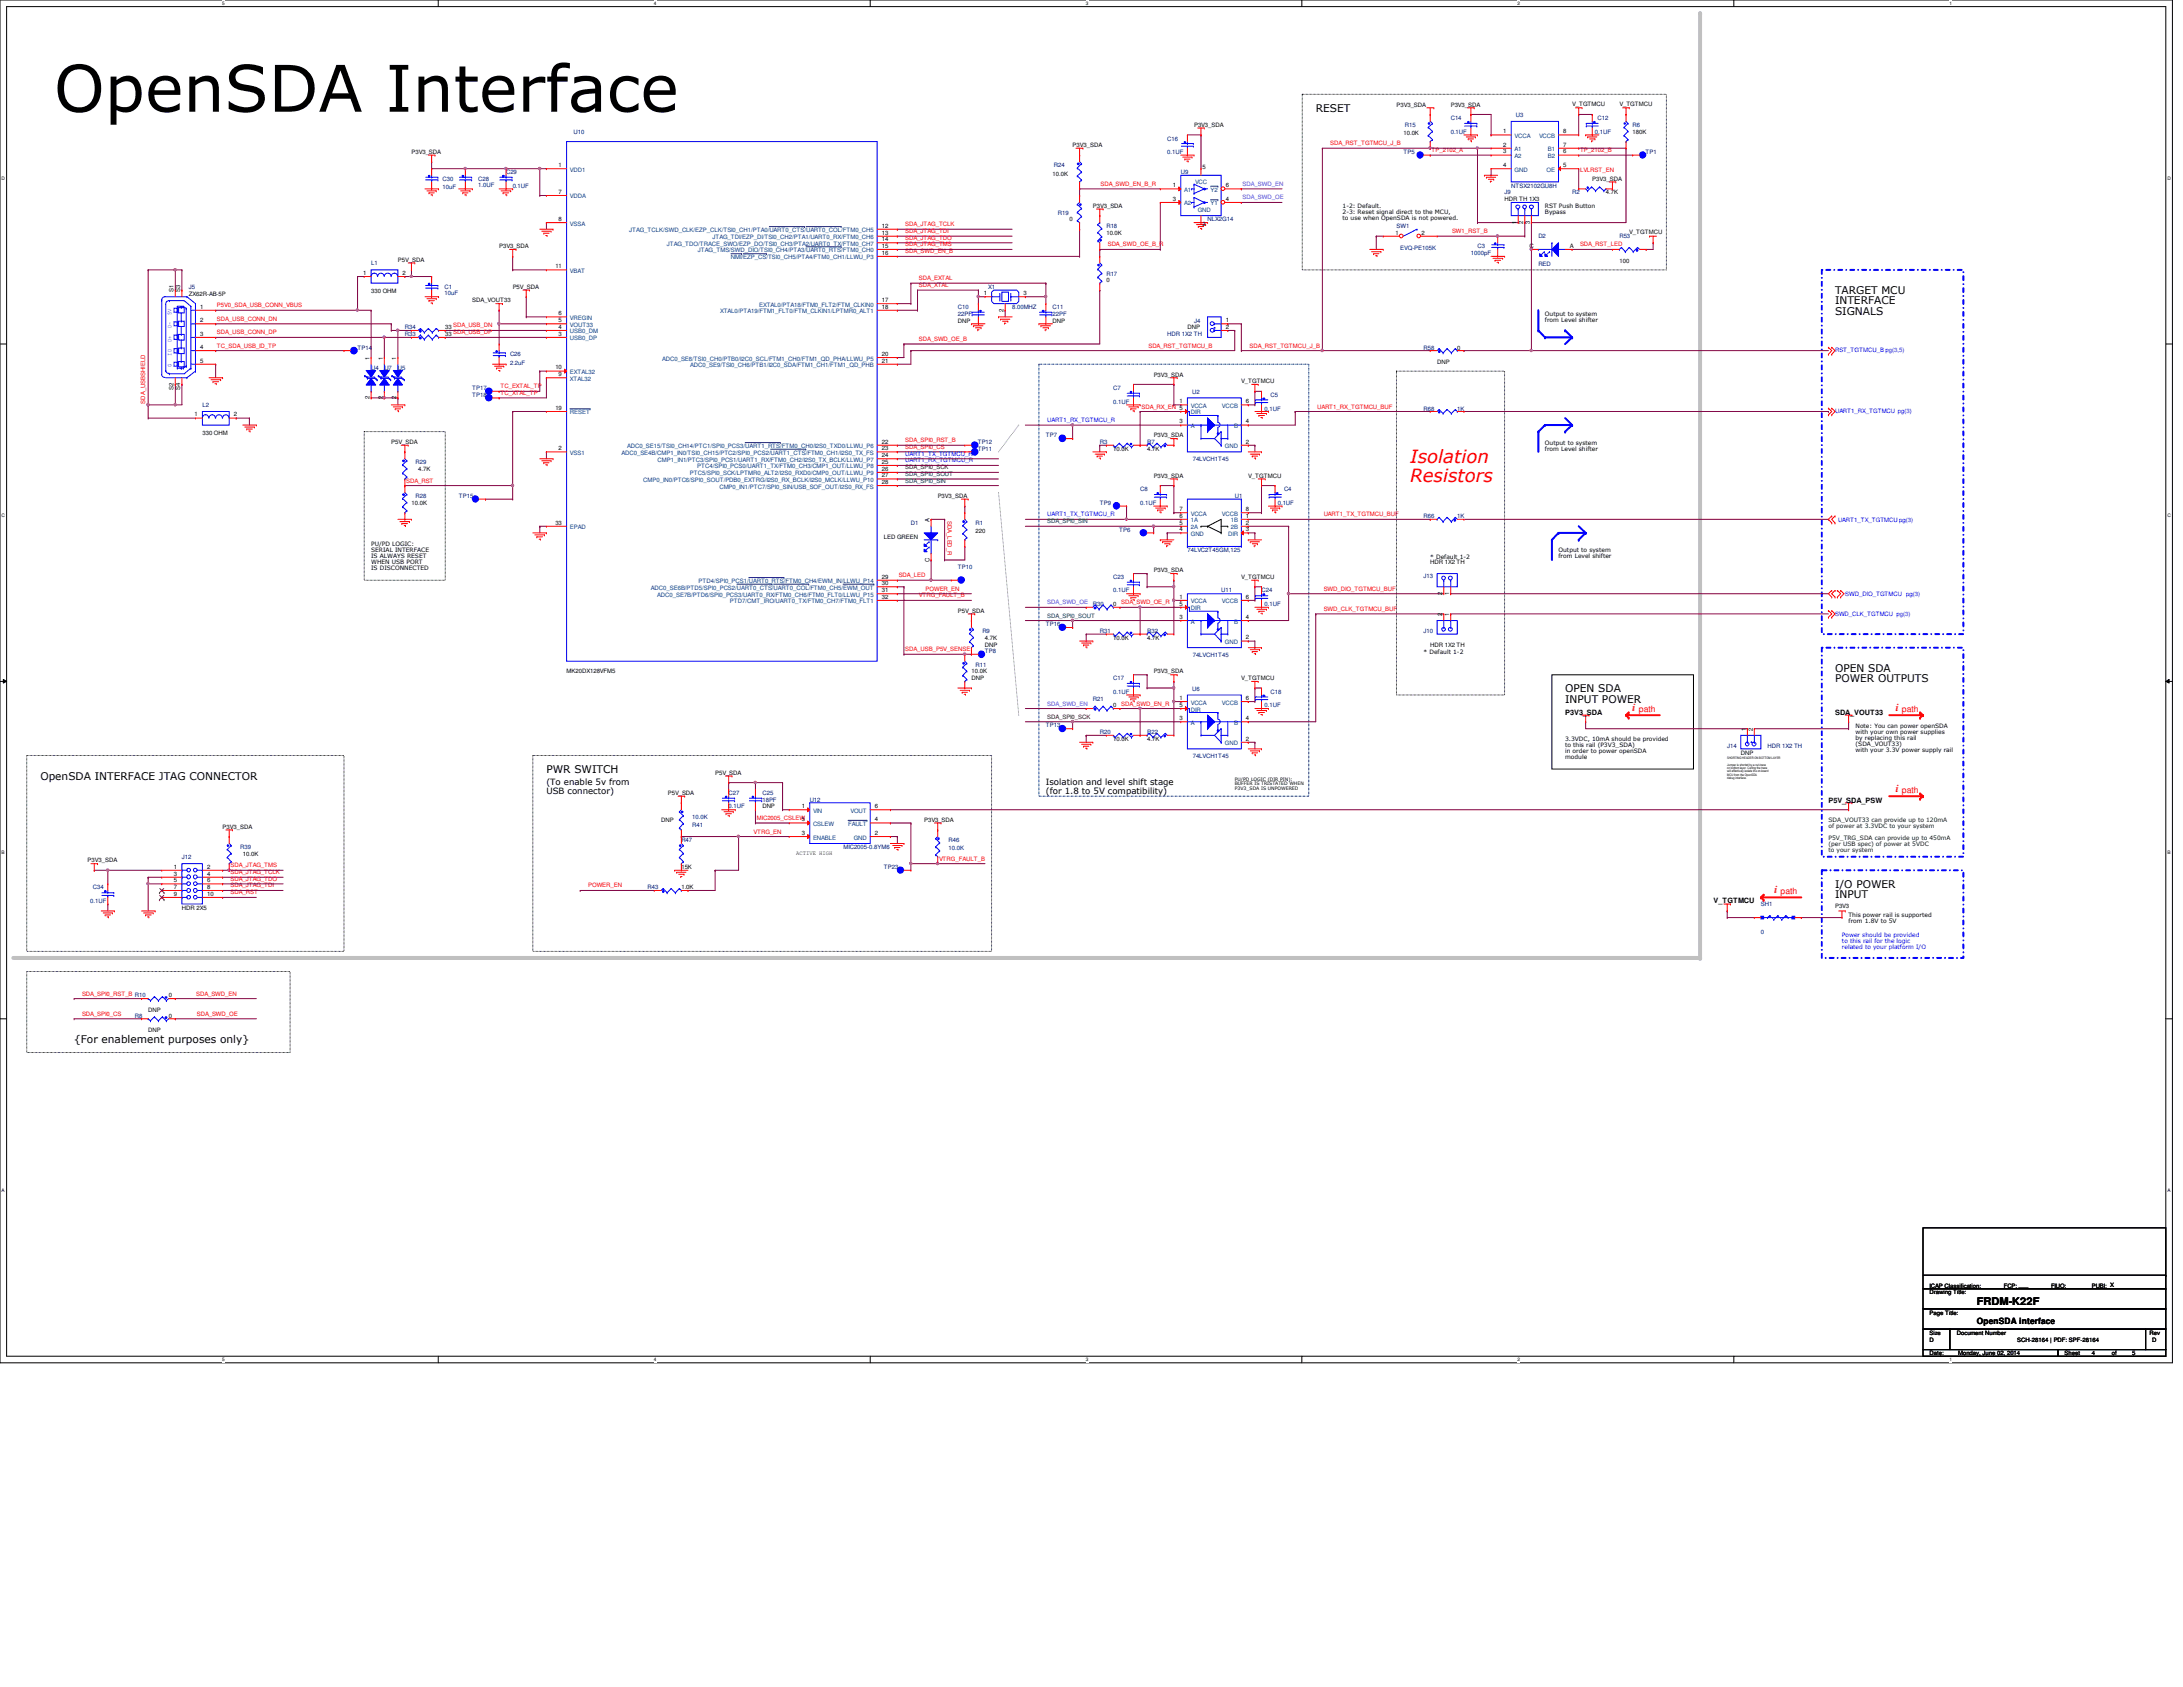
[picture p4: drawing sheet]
<svg xmlns="http://www.w3.org/2000/svg" width="279mm" height="216mm" viewBox="0 0 279 216" stroke-linecap="round" stroke-linejoin="round" font-family="sans-serif">
<defs><g id="words">
<text font-size="8.3" x="6.9" y="14.3">OpenSDA Interface</text>
<g font-size="2.3" fill="#f00">
<text x="180.5" y="59.3">Isolation</text>
<text x="180.5" y="61.6">Resistors</text>
</g>
<g font-size="1.4">
<text x="168.4" y="14.3">RESET</text>
<text x="234.9" y="37.6">TARGET MCU</text>
<text x="234.9" y="38.9">INTERFACE</text>
<text x="234.9" y="40.3">SIGNALS</text>
<text x="200.3" y="88.6">OPEN SDA</text>
<text x="200.3" y="89.9">INPUT POWER</text>
<text x="234.9" y="86">OPEN SDA</text>
<text x="234.9" y="87.3">POWER OUTPUTS</text>
<text x="5.2" y="99.8">OpenSDA INTERFACE JTAG CONNECTOR</text>
<text x="69.9" y="98.9">PWR SWITCH</text>
<text x="234.9" y="113.6">I/O POWER</text>
<text x="234.9" y="115">INPUT</text>
<text x="9.5" y="133.5">{For enablement purposes only}</text>
<text x="253" y="167">FRDM-K22F</text>
</g>
<g font-size="1.4" fill="#f00">
<text x="209" y="91">i</text>
<text x="242.7" y="91">i</text>
<text x="242.7" y="101.4">i</text>
<text x="227.1" y="114.3">i</text>
</g>
<g font-size="1.1" fill="#f00">
<text x="209.8" y="91.1">path</text>
<text x="243.4" y="91.1">path</text>
<text x="243.4" y="101.5">path</text>
<text x="227.9" y="114.4">path</text>
</g>
<g font-size="1.1">
<text x="69.9" y="100.5">(To enable 5v from</text>
<text x="69.9" y="101.6">USB connector)</text>
<text x="133.9" y="100.5">Isolation and level shift stage</text>
<text x="133.9" y="101.6">(for 1.8 to 5V compatibility)</text>
<text x="253" y="169.4">OpenSDA interface</text>
</g>
<g font-size=".9">
<text x="200.3" y="91.6">P3V3_SDA</text>
<text x="234.9" y="91.6">SDA_VOUT33</text>
<text x="234" y="102.8">P5V_SDA_PSW</text>
<text x="219.3" y="115.6">V_TGTMCU</text>
</g>
<g font-size=".8" fill="#000080">
<text x="73.4" y="17.1">U10</text>
<text x="149.4" y="18">C16</text>
<text x="179.8" y="16.3">R15</text>
<text x="185.7" y="15.4">C14</text>
<text x="185.7" y="17.1">0.1UF</text>
<text x="194" y="15">U3</text>
<text x="204.1" y="17.1">0.1UF</text>
<text x="204.5" y="15.4">C12</text>
<text x="209" y="16.3">R6</text>
<text x="56.6" y="23.2">C30</text>
<text x="61.2" y="23.2">C28</text>
<text x="61.2" y="23.9">1.0UF</text>
<text x="64.8" y="22.3">C29</text>
<text x="134.9" y="21.4">R24</text>
<text x="149.4" y="19.7">0.1UF</text>
<text x="151.1" y="22.3">U9</text>
<text x="179.6" y="19.7">TP5</text>
<text x="210.6" y="19.7">TP1</text>
<text x="56.6" y="24.2">10uF</text>
<text x="65.6" y="24">0.1UF</text>
<text x="135.4" y="27.5">R19</text>
<text x="141.6" y="29.2">R18</text>
<text x="154.6" y="28.3">NLX2G14</text>
<text x="178.7" y="29.2">SW1</text>
<text x="192.6" y="24.9">J9</text>
<text x="193.4" y="24">NTSX2102GU8H</text>
<text x="201.2" y="24.9">R2</text>
<text x="47.5" y="34">L1</text>
<text x="141.6" y="35.3">R17</text>
<text x="179.2" y="32">EVQ-PE105K</text>
<text x="188.3" y="32.6">1000pF</text>
<text x="189.1" y="31.8">C3</text>
<text x="196.9" y="30.5">D2</text>
<text x="196.9" y="34">RED</text>
<text x="207.3" y="30.5">R53</text>
<text x="24.2" y="37">J5</text>
<text x="56.9" y="37">C1</text>
<text x="56.9" y="37.8">10uF</text>
<text x="122.6" y="39.6">C10</text>
<text x="122.6" y="40.4">22PF</text>
<text x="126.5" y="37">X1</text>
<text x="129.5" y="39.6">8.00MHZ</text>
<text x="134.7" y="39.6">C11</text>
<text x="134.7" y="40.4">22PF</text>
<text x="152.8" y="41.3">J4</text>
<text x="45.8" y="44.7">TP14</text>
<text x="47.5" y="47.3">U4</text>
<text x="49.2" y="47.3">U7</text>
<text x="50.9" y="47.3">U5</text>
<text x="51.8" y="43">R33</text>
<text x="51.8" y="42.2">R34</text>
<text x="65.3" y="45.6">C26</text>
<text x="65.3" y="46.7">2.2uF</text>
<text x="149.4" y="43">HDR 1X2 TH</text>
<text x="182.2" y="44.7">R58</text>
<text x="25.9" y="52.1">L2</text>
<text x="60.5" y="49.9">TP17</text>
<text x="60.5" y="50.8">TP18</text>
<text x="142.5" y="49.9">C7</text>
<text x="142.5" y="51.6">0.1UF</text>
<text x="152.6" y="50.5">U2</text>
<text x="161.8" y="52.5">0.1UF</text>
<text x="162.6" y="50.8">C5</text>
<text x="182.2" y="52.5">R68</text>
<text x="186.5" y="52.5">1K</text>
<text x="53.2" y="59.4">R29</text>
<text x="125.1" y="57.7">TP11</text>
<text x="125.1" y="56.9">TP12</text>
<text x="133.9" y="56">TP7</text>
<text x="140.8" y="56.9">R3</text>
<text x="146.8" y="56.9">R7</text>
<text x="152.7" y="59">74LVCH1T45</text>
<text x="53.2" y="63.8">R28</text>
<text x="58.7" y="63.8">TP15</text>
<text x="140.8" y="64.6">TP9</text>
<text x="145.9" y="62.9">C8</text>
<text x="145.9" y="64.6">0.1UF</text>
<text x="158" y="63.8">U1</text>
<text x="163.5" y="64.6">0.1UF</text>
<text x="164.3" y="62.9">C4</text>
<text x="116.6" y="67.2">D1</text>
<text x="124.8" y="67.2">R1</text>
<text x="143.3" y="68.1">TP6</text>
<text x="152" y="70.7">74LVC2T45GM,125</text>
<text x="182.2" y="66.3">R66</text>
<text x="186.5" y="66.3">1K</text>
<text x="122.6" y="72.8">TP10</text>
<text x="139.9" y="77.6">R30</text>
<text x="142.5" y="74.1">C23</text>
<text x="142.5" y="75.8">0.1UF</text>
<text x="156.3" y="75.8">U11</text>
<text x="161.5" y="75.8">C24</text>
<text x="161.8" y="77.6">0.1UF</text>
<text x="182.2" y="74">J13</text>
<text x="125.7" y="81">R9</text>
<text x="126.1" y="83.6">TP8</text>
<text x="133.9" y="80.1">TP16</text>
<text x="140.8" y="81">R31</text>
<text x="146.8" y="81">R32</text>
<text x="182.2" y="81">J10</text>
<text x="124.8" y="85.3">R11</text>
<text x="139.9" y="89.7">R21</text>
<text x="142.5" y="87.1">C17</text>
<text x="142.5" y="88.8">0.1UF</text>
<text x="152.6" y="88.4">U6</text>
<text x="152.7" y="84">74LVCH1T45</text>
<text x="162.6" y="88.8">C18</text>
<text x="133.9" y="93.1">TP13</text>
<text x="140.8" y="94">R20</text>
<text x="146.8" y="94">R22</text>
<text x="161.8" y="90.5">0.1UF</text>
<text x="221.1" y="95.7">J14</text>
<text x="226.2" y="95.7">HDR 1X2 TH</text>
<text x="93.3" y="101.7">C27</text>
<text x="97.6" y="101.7">C25</text>
<text x="152.7" y="97">74LVCH1T45</text>
<text x="87.2" y="107.8">R47</text>
<text x="88.6" y="105.9">R41</text>
<text x="88.6" y="104.9">10.0K</text>
<text x="93.3" y="103.5">0.1UF</text>
<text x="97.6" y="102.6">18PF</text>
<text x="103.6" y="102.6">U12</text>
<text x="121.4" y="107.8">R46</text>
<text x="11.9" y="113.8">C34</text>
<text x="23.3" y="109.9">J12</text>
<text x="30.7" y="108.7">R39</text>
<text x="82.9" y="113.8">R43</text>
<text x="107.9" y="108.7">MIC2005-0.8YM6</text>
<text x="113.1" y="111.3">TP23</text>
<text x="121.4" y="108.8">10.0K</text>
<text x="11.6" y="115.6">0.1UF</text>
<text x="225.4" y="116">SH1</text>
<text x="225.4" y="119.5">0</text>
<text x="17.3" y="130.3">R8</text>
<text x="17.3" y="127.6">R10</text>
</g>
<g font-size=".8">
<text x="152.8" y="16.3">P3V3_SDA</text>
<text x="178.7" y="13.7">P3V3_SDA</text>
<text x="179.6" y="17.3">10.0K</text>
<text x="185.7" y="13.7">P3V3_SDA</text>
<text x="192.4" y="17.1">1</text>
<text x="200.1" y="17.1">8</text>
<text x="201.2" y="13.5">V_TGTMCU</text>
<text x="207.3" y="13.5">V_TGTMCU</text>
<text x="209" y="17.1">180K</text>
<text x="52.7" y="19.7">P3V3_SDA</text>
<text x="71.5" y="21.4">1</text>
<text x="134.7" y="22.5">10.0K</text>
<text x="137.3" y="18.8">P3V3_SDA</text>
<text x="150.1" y="24">1</text>
<text x="153.9" y="21.7">5</text>
<text x="156.9" y="24">6</text>
<text x="192.4" y="18.8">2</text>
<text x="192.4" y="19.6">3</text>
<text x="192.4" y="21.4">4</text>
<text x="200.1" y="18.8">7</text>
<text x="200.1" y="19.6">6</text>
<text x="200.1" y="21.4">5</text>
<text x="203.8" y="23.2">P3V3_SDA</text>
<text x="71.5" y="24.8">7</text>
<text x="71.5" y="28.3">8</text>
<text x="112.9" y="29.1">12</text>
<text x="136.9" y="28.3">0</text>
<text x="139.9" y="26.6">P3V3_SDA</text>
<text x="150.1" y="25.7">3</text>
<text x="153.9" y="28.9">2</text>
<text x="156.9" y="25.7">4</text>
<text x="171.8" y="26.7">1-2: Default.</text>
<text x="171.8" y="27.4">2-3: Reset signal direct to the MCU,</text>
<text x="171.8" y="28.2">to use when OpenSDA is not powered.</text>
<text x="192.6" y="25.7">HDR TH 1X3</text>
<text x="194.1" y="28.6" transform="rotate(-90 194.1 28.6)">1</text>
<text x="194.9" y="28.6" transform="rotate(-90 194.9 28.6)">2</text>
<text x="195.8" y="28.6" transform="rotate(-90 195.8 28.6)">3</text>
<text x="197.7" y="26.7">RST Push Button</text>
<text x="197.7" y="27.4">Bypass</text>
<text x="205.5" y="24.9">4.7K</text>
<text x="208.5" y="29.9">V_TGTMCU</text>
<text x="46.5" y="35.2">1</text>
<text x="50.9" y="33.5">P5V_SDA</text>
<text x="51.5" y="35.2">2</text>
<text x="63.9" y="31.8">P3V3_SDA</text>
<text x="71.1" y="34.3">11</text>
<text x="112.9" y="30">13</text>
<text x="112.9" y="30.9">14</text>
<text x="112.9" y="31.7">15</text>
<text x="112.9" y="32.6">16</text>
<text x="141.6" y="30.1">10.0K</text>
<text x="178.6" y="30">1</text>
<text x="181.9" y="30">2</text>
<text x="195.7" y="31.7">C</text>
<text x="200.9" y="31.7">A</text>
<text x="207.3" y="33.6">100</text>
<text x="22.2" y="37.4" transform="rotate(-90 22.2 37.4)">S1</text>
<text x="23.1" y="37.4" transform="rotate(-90 23.1 37.4)">S3</text>
<text x="24.2" y="37.8">ZX62R-AB-5P</text>
<text x="25.6" y="39.5">1</text>
<text x="25.6" y="41.2">2</text>
<text x="47.5" y="37.5">330 OHM</text>
<text x="60.5" y="38.7">SDA_VOUT33</text>
<text x="65.6" y="37">P5V_SDA</text>
<text x="71.5" y="40.3">6</text>
<text x="71.5" y="41.2">5</text>
<text x="112.9" y="38.7">17</text>
<text x="112.9" y="39.5">18</text>
<text x="122.6" y="41.3">DNP</text>
<text x="125.9" y="37.8">1</text>
<text x="128.4" y="39.9" transform="rotate(-90 128.4 39.9)">2</text>
<text x="131" y="37.8">3</text>
<text x="134.7" y="41.3">DNP</text>
<text x="141.6" y="36.1">0</text>
<text x="156.9" y="41.2">1</text>
<text x="197.7" y="40.5">Output to system</text>
<text x="197.7" y="41.2">from Level shifter</text>
<text x="25.6" y="43">3</text>
<text x="25.6" y="44.7">4</text>
<text x="25.6" y="46.4">5</text>
<text x="47.3" y="46" transform="rotate(-90 47.3 46)">1</text>
<text x="49" y="46" transform="rotate(-90 49 46)">1</text>
<text x="50.7" y="46" transform="rotate(-90 50.7 46)">1</text>
<text x="57" y="43">33</text>
<text x="57" y="42.2">33</text>
<text x="71.1" y="47.3">10</text>
<text x="71.5" y="42.1">4</text>
<text x="71.5" y="43">3</text>
<text x="112.9" y="45.6">20</text>
<text x="112.9" y="46.4">21</text>
<text x="152" y="42.2">DNP</text>
<text x="156.9" y="42.1">2</text>
<text x="183.9" y="46.6">DNP</text>
<text x="186.5" y="44.7">0</text>
<text x="22.2" y="49.9" transform="rotate(-90 22.2 49.9)">S2</text>
<text x="23.1" y="49.9" transform="rotate(-90 23.1 49.9)">S4</text>
<text x="24.9" y="53.3">1</text>
<text x="29.9" y="53.3">2</text>
<text x="47.3" y="51.1" transform="rotate(-90 47.3 51.1)">2</text>
<text x="49" y="51.1" transform="rotate(-90 49 51.1)">2</text>
<text x="50.7" y="51.1" transform="rotate(-90 50.7 51.1)">2</text>
<text x="71.1" y="52.5">19</text>
<text x="71.5" y="48.1">9</text>
<text x="147.7" y="48.2">P3V3_SDA</text>
<text x="151" y="51.6">1</text>
<text x="158.9" y="49.1">V_TGTMCU</text>
<text x="159.5" y="51.6">6</text>
<text x="25.9" y="55.6">330 OHM</text>
<text x="50.1" y="56.9">P5V_SDA</text>
<text x="71.5" y="57.6">2</text>
<text x="112.9" y="57.6">23</text>
<text x="112.9" y="58.5">24</text>
<text x="112.9" y="59.4">25</text>
<text x="112.9" y="56.8">22</text>
<text x="142.5" y="57.7">10.0K</text>
<text x="146.8" y="57.7">4.7K</text>
<text x="147.7" y="56">P3V3_SDA</text>
<text x="151" y="54.2">3</text>
<text x="159.5" y="56.8">2</text>
<text x="159.5" y="54.2">4</text>
<text x="197.7" y="56.9">Output to system</text>
<text x="197.7" y="57.7">from Level shifter</text>
<text x="52.7" y="64.6">10.0K</text>
<text x="53.5" y="60.3">4.7K</text>
<text x="112.9" y="60.2">26</text>
<text x="112.9" y="61.1">27</text>
<text x="112.9" y="61.9">28</text>
<text x="120" y="63.8">P3V3_SDA</text>
<text x="147.7" y="61.2">P3V3_SDA</text>
<text x="151" y="65.4">7</text>
<text x="159.5" y="65.4">8</text>
<text x="159.8" y="61.2">V_TGTMCU</text>
<text x="47.5" y="69.8">PU/PD LOGIC:</text>
<text x="47.5" y="70.6">SERIAL INTERFACE</text>
<text x="47.5" y="71.4">IS ALWAYS RESET</text>
<text x="71.1" y="67.1">33</text>
<text x="113.1" y="68.9">LED GREEN</text>
<text x="119" y="71.9" transform="rotate(-90 119 71.9)">C</text>
<text x="119" y="66.8" transform="rotate(-90 119 66.8)">A</text>
<text x="124.8" y="68.2">220</text>
<text x="151" y="66.3">6</text>
<text x="151" y="67.1">5</text>
<text x="151" y="68">4</text>
<text x="159.5" y="68">3</text>
<text x="159.5" y="66.3">1</text>
<text x="159.5" y="67.1">2</text>
<text x="183" y="71.5">* Default 1-2</text>
<text x="199.5" y="70.7">Output to system</text>
<text x="199.5" y="71.5">from Level shifter</text>
<text x="47.5" y="72.1">WHEN USB PORT</text>
<text x="47.5" y="72.9">IS DISCONNECTED</text>
<text x="112.9" y="74">29</text>
<text x="112.9" y="74.9">30</text>
<text x="112.9" y="75.8">31</text>
<text x="112.9" y="76.6">32</text>
<text x="142.5" y="77.6">0</text>
<text x="147.7" y="73.2">P3V3_SDA</text>
<text x="151" y="76.6">1</text>
<text x="151" y="77.5">5</text>
<text x="158.9" y="74.1">V_TGTMCU</text>
<text x="159.5" y="76.6">6</text>
<text x="183" y="72.2">HDR 1X2 TH</text>
<text x="184.6" y="76.1" transform="rotate(-90 184.6 76.1)">2</text>
<text x="185.5" y="76.1" transform="rotate(-90 185.5 76.1)">1</text>
<text x="122.6" y="78.4">P5V_SDA</text>
<text x="126.1" y="81.9">4.7K</text>
<text x="126.1" y="82.8">DNP</text>
<text x="142.5" y="81.9">10.0K</text>
<text x="146.8" y="81.9">4.7K</text>
<text x="151" y="79.2">3</text>
<text x="159.5" y="81.8">2</text>
<text x="159.5" y="79.2">4</text>
<text x="182.2" y="83.7">* Default 1-2</text>
<text x="183" y="82.8">HDR 1X2 TH</text>
<text x="184.6" y="78.8" transform="rotate(-90 184.6 78.8)">2</text>
<text x="185.5" y="78.8" transform="rotate(-90 185.5 78.8)">1</text>
<text x="72.5" y="86.2">MK20DX128VFM5</text>
<text x="124.3" y="86.2">10.0K</text>
<text x="124.3" y="87.1">DNP</text>
<text x="147.7" y="86.2">P3V3_SDA</text>
<text x="151" y="89.6">1</text>
<text x="158.9" y="87.1">V_TGTMCU</text>
<text x="159.5" y="89.6">6</text>
<text x="142.5" y="94.8">10.0K</text>
<text x="142.5" y="90.5">0</text>
<text x="146.8" y="94.8">4.7K</text>
<text x="151" y="92.2">3</text>
<text x="151" y="90.5">5</text>
<text x="159.5" y="94.8">2</text>
<text x="159.5" y="92.2">4</text>
<text x="200.3" y="94.9">3.3VDC, 10mA should be provided</text>
<text x="200.3" y="95.6">to this rail (P3V3_SDA)</text>
<text x="223.4" y="93.5" transform="rotate(-90 223.4 93.5)">1</text>
<text x="224.3" y="93.5" transform="rotate(-90 224.3 93.5)">2</text>
<text x="237.5" y="93.1">Note: You can power openSDA</text>
<text x="237.5" y="93.9">with your own power supplies</text>
<text x="237.5" y="94.7">by replacing this rail</text>
<text x="237.5" y="95.4">(SDA_VOUT33)</text>
<text x="85.5" y="101.7">P5V_SDA</text>
<text x="91.5" y="99.1">P5V_SDA</text>
<text x="200.3" y="96.4">in order to power openSDA</text>
<text x="200.3" y="97.2">module</text>
<text x="222.8" y="96.6">DNP</text>
<text x="237.5" y="96.2">with your 3.3V power supply rail</text>
<text x="28.5" y="106">P3V3_SDA</text>
<text x="84.6" y="105.2">DNP</text>
<text x="97.6" y="103.5">DNP</text>
<text x="102.6" y="105.1">5</text>
<text x="102.6" y="106.8">3</text>
<text x="102.6" y="103.4">1</text>
<text x="112" y="103.4">6</text>
<text x="112" y="106.8">2</text>
<text x="112" y="105.1">4</text>
<text x="118.3" y="105.2">P3V3_SDA</text>
<text x="11.2" y="110.4">P3V3_SDA</text>
<text x="22.3" y="111.2">1</text>
<text x="22.3" y="112.1">3</text>
<text x="22.3" y="112.9">5</text>
<text x="22.3" y="113.7">7</text>
<text x="26.5" y="111.2">2</text>
<text x="26.5" y="112.1">4</text>
<text x="26.5" y="112.9">6</text>
<text x="26.5" y="113.7">8</text>
<text x="31.1" y="109.5">10.0K</text>
<text x="87.2" y="111.3">15K</text>
<text x="87.2" y="113.8">1.0K</text>
<text x="101.9" y="109.4">ACTIVE HIGH</text>
<text x="22.3" y="114.6">9</text>
<text x="23.3" y="116.5">HDR 2X5</text>
<text x="26.5" y="114.6">10</text>
<text x="234.9" y="116.2">P3V3</text>
<text x="236.6" y="117.3">This power rail is supported</text>
<text x="236.6" y="118.1">from 1.8V to 5V</text>
<text x="19" y="129.5">DNP</text>
<text x="21.6" y="130.3">0</text>
<text x="21.6" y="127.6">0</text>
<text x="19" y="132">DNP</text>
<text x="247" y="165.7">Drawing Title:</text>
<text x="247" y="164.8">ICAP Classification:</text>
<text x="256.5" y="164.8">FCP: ___</text>
<text x="262.5" y="164.8">FIUO: ___</text>
<text x="267.7" y="164.8">PUBI: X</text>
<text x="247" y="170.8">Size</text>
<text x="247" y="173.4">Date:</text>
<text x="247" y="171.7">D</text>
<text x="247" y="168.2">Page Title:</text>
<text x="250.4" y="170.8">Document Number</text>
<text x="250.6" y="173.4">Monday, June 02, 2014</text>
<text x="258.2" y="171.7">SCH-28164 | PDF: SPF-28164</text>
<text x="264.2" y="173.4">Sheet</text>
<text x="267.7" y="173.4">4</text>
<text x="270.3" y="173.4">of</text>
<text x="272.9" y="173.4">5</text>
<text x="275.1" y="170.8">Rev</text>
<text x="275.5" y="171.7">D</text>
</g>
<g font-size=".8" fill="#004080">
<text x="193.8" y="17.7">VCCA</text>
<text x="197" y="17.7">VCCB</text>
<text x="72.9" y="22">VDD1</text>
<text x="153" y="23.6">VCC</text>
<text x="193.8" y="19.3">A1</text>
<text x="193.8" y="20.2">A2</text>
<text x="193.8" y="22">GND</text>
<text x="198" y="22">OE</text>
<text x="198.1" y="19.3">B1</text>
<text x="198.1" y="20.2">B2</text>
<text x="72.9" y="25.4">VDDA</text>
<text x="72.9" y="28.9">VSSA</text>
<text x="80.5" y="29.7">JTAG_TCLK/SWD_CLK/EZP_CLK/TSI0_CH1/PTA0/UART0_CTS/UART0_COL/FTM0_CH5</text>
<text x="151.6" y="26.3">A2</text>
<text x="151.6" y="24.6">A1</text>
<text x="153.3" y="27.2">GND</text>
<text x="154.9" y="24.6">Y2</text>
<text x="154.9" y="26.3">Y1</text>
<text x="72.9" y="34.9">VBAT</text>
<text x="85.3" y="31.5">JTAG_TDO/TRACE_SWO/EZP_DO/TSI0_CH3/PTA2/UART0_TX/FTM0_CH7</text>
<text x="89.3" y="32.3">JTAG_TMS/SWD_DIO/TSI0_CH4/PTA3/UART0_RTS/FTM0_CH0</text>
<text x="91.2" y="30.6">JTAG_TDI/EZP_DI/TSI0_CH2/PTA1/UART0_RX/FTM0_CH6</text>
<text x="93.6" y="33.2">NMI/EZP_CS/TSI0_CH5/PTA4/FTM0_CH1/LLWU_P3</text>
<text x="72.9" y="40.9">VREGIN</text>
<text x="72.9" y="41.8">VOUT33</text>
<text x="92.2" y="40.1">XTAL0/PTA19/FTM1_FLT0/FTM_CLKIN1/LPTMR0_ALT1</text>
<text x="97.2" y="39.2">EXTAL0/PTA18/FTM0_FLT2/FTM_CLKIN0</text>
<text x="72.9" y="42.7">USB0_DM</text>
<text x="72.9" y="43.6">USB0_DP</text>
<text x="72.9" y="47.9">EXTAL32</text>
<text x="84.8" y="46.1">ADC0_SE8/TSI0_CH0/PTB0/I2C0_SCL/FTM1_CH0/FTM1_QD_PHA/LLWU_P5</text>
<text x="88.3" y="47">ADC0_SE9/TSI0_CH6/PTB1/I2C0_SDA/FTM1_CH1/FTM1_QD_PHB</text>
<text x="72.9" y="48.7">XTAL32</text>
<text x="72.9" y="53">RESET</text>
<text x="152.4" y="52.2">VCCA</text>
<text x="152.4" y="53">DIR</text>
<text x="156.4" y="52.2">VCCB</text>
<text x="72.9" y="58.2">VSS1</text>
<text x="79.5" y="58.2">ADC0_SE4B/CMP1_IN0/TSI0_CH15/PTC2/SPI0_PCS2/UART1_CTS/FTM0_CH1/I2S0_TX_FS</text>
<text x="80.3" y="57.4">ADC0_SE15/TSI0_CH14/PTC1/SPI0_PCS3/UART1_RTS/FTM0_CH0/I2S0_TXD0/LLWU_P6</text>
<text x="84.2" y="59.1">CMP1_IN1/PTC3/SPI0_PCS1/UART1_RX/FTM0_CH2/I2S0_TX_BCLK/LLWU_P7</text>
<text x="89.2" y="59.9">PTC4/SPI0_PCS0/UART1_TX/FTM0_CH3/CMP1_OUT/LLWU_P8</text>
<text x="152.4" y="54.8">A</text>
<text x="156.8" y="57.4">GND</text>
<text x="157.9" y="54.8">B</text>
<text x="82.3" y="61.7">CMP0_IN0/PTC6/SPI0_SOUT/PDB0_EXTRG/I2S0_RX_BCLK/I2S0_MCLK/LLWU_P10</text>
<text x="88.3" y="60.8">PTC5/SPI0_SCK/LPTMR0_ALT2/I2S0_RXD0/CMP0_OUT/LLWU_P9</text>
<text x="92.1" y="62.5">CMP0_IN1/PTC7/SPI0_SIN/USB_SOF_OUT/I2S0_RX_FS</text>
<text x="152.4" y="66">VCCA</text>
<text x="156.4" y="66">VCCB</text>
<text x="72.9" y="67.7">EPAD</text>
<text x="152.4" y="66.8">1A</text>
<text x="152.4" y="67.7">2A</text>
<text x="152.4" y="68.6">GND</text>
<text x="157.2" y="68.6">DIR</text>
<text x="157.5" y="66.8">1B</text>
<text x="157.5" y="67.7">2B</text>
<text x="83.3" y="75.5">ADC0_SE6B/PTD5/SPI0_PCS2/UART0_CTS/UART0_COL/FTM0_CH5/EWM_OUT</text>
<text x="84.1" y="76.4">ADC0_SE7B/PTD6/SPI0_PCS3/UART0_RX/FTM0_CH6/FTM0_FLT0/LLWU_P15</text>
<text x="89.4" y="74.6">PTD4/SPI0_PCS1/UART0_RTS/FTM0_CH4/EWM_IN/LLWU_P14</text>
<text x="93.4" y="77.2">PTD7/CMT_IRO/UART0_TX/FTM0_CH7/FTM0_FLT1</text>
<text x="152.4" y="77.2">VCCA</text>
<text x="156.4" y="77.2">VCCB</text>
<text x="152.4" y="79.8">A</text>
<text x="152.4" y="78.1">DIR</text>
<text x="156.8" y="82.4">GND</text>
<text x="157.9" y="79.8">B</text>
<text x="152.4" y="90.2">VCCA</text>
<text x="152.4" y="92.8">A</text>
<text x="152.4" y="91.1">DIR</text>
<text x="156.4" y="90.2">VCCB</text>
<text x="156.8" y="95.4">GND</text>
<text x="157.9" y="92.8">B</text>
<text x="104.1" y="105.7">CSLEW</text>
<text x="104.1" y="107.4">ENABLE</text>
<text x="104.1" y="104">VIN</text>
<text x="108.5" y="105.7">FAULT</text>
<text x="108.8" y="104">VOUT</text>
<text x="109.3" y="107.4">GND</text>
</g>
<g font-size=".8" fill="#f00">
<text x="140.8" y="23.8">SDA_SWD_EN_B_R</text>
<text x="170.3" y="18.6">SDA_RST_TGTMCU_J_B</text>
<text x="183.2" y="19.5">TP_2102_A</text>
<text x="202.2" y="19.5">TP_2102_B</text>
<text x="202.2" y="22.1">LVLRST_EN</text>
<text x="115.9" y="29">SDA_JTAG_TCLK</text>
<text x="115.9" y="29.8">SDA_JTAG_TDI</text>
<text x="185.8" y="29.8">SW1_RST_B</text>
<text x="115.9" y="32.4">SDA_SWD_EN_B</text>
<text x="115.9" y="30.7">SDA_JTAG_TDO</text>
<text x="115.9" y="31.5">SDA_JTAG_TMS</text>
<text x="117.6" y="35.9">SDA_EXTAL</text>
<text x="141.8" y="31.5">SDA_SWD_OE_B_R</text>
<text x="202.2" y="31.5">SDA_RST_LED</text>
<text x="27.8" y="41.1">SDA_USB_CONN_DN</text>
<text x="27.8" y="39.3">P5V0_SDA_USB_CONN_VBUS</text>
<text x="58" y="41.9">SDA_USB_DN</text>
<text x="117.6" y="36.7">SDA_XTAL</text>
<text x="27.8" y="44.5">TC_SDA_USB_ID_TP</text>
<text x="27.8" y="42.8">SDA_USB_CONN_DP</text>
<text x="58" y="42.8">SDA_USB_DP</text>
<text x="117.6" y="43.6">SDA_SWD_OE_B</text>
<text x="147" y="44.5">SDA_RST_TGTMCU_B</text>
<text x="159.9" y="44.5">SDA_RST_TGTMCU_J_B</text>
<text x="18.6" y="51.6" transform="rotate(-90 18.6 51.6)">SDA_USBSHIELD</text>
<text x="64.1" y="49.7">TC_EXTAL_TP</text>
<text x="64.1" y="50.5">TC_XTAL_TP</text>
<text x="146.1" y="52.3">SDA_RX_EN 5</text>
<text x="168.6" y="52.3">UART1_RX_TGTMCU_BUF</text>
<text x="115.9" y="57.4">SDA_SPI0_CS</text>
<text x="115.9" y="56.6">SDA_SPI0_RST_B</text>
<text x="52" y="61.8">SDA_RST</text>
<text x="121.3" y="66.6" transform="rotate(90 121.3 66.6)">SDA_LED_R</text>
<text x="169.4" y="66.1">UART1_TX_TGTMCU_BUF</text>
<text x="115" y="73.9">SDA_LED</text>
<text x="117.6" y="76.5">VTRG_FAULT_B</text>
<text x="118.4" y="75.6">POWER_EN</text>
<text x="143.5" y="77.3">SDA_SWD_OE_R</text>
<text x="169.4" y="75.6">SWD_DIO_TGTMCU_BUF</text>
<text x="115.9" y="83.4">SDA_USB_P5V_SENSE</text>
<text x="169.4" y="78.2">SWD_CLK_TGTMCU_BUF</text>
<text x="143.5" y="90.3">SDA_SWD_EN_R</text>
<text x="96.4" y="106.7">VTRG_EN</text>
<text x="96.9" y="104.9">MIC2005_CSLEW</text>
<text x="29.5" y="111.9">SDA_JTAG_TCLK</text>
<text x="29.5" y="113.6">SDA_JTAG_TDI</text>
<text x="29.5" y="112.7">SDA_JTAG_TDO</text>
<text x="29.5" y="111">SDA_JTAG_TMS</text>
<text x="75.3" y="113.6">POWER_EN</text>
<text x="120.2" y="110.2">VTRG_FAULT_B</text>
<text x="29.5" y="114.5">SDA_RST</text>
<text x="10.5" y="130">SDA_SPI0_CS</text>
<text x="10.5" y="127.4">SDA_SPI0_RST_B</text>
<text x="25.1" y="127.4">SDA_SWD_EN</text>
<text x="25.2" y="130">SDA_SWD_OE</text>
</g>
<g font-size=".8" fill="#8000ff">
<text x="159" y="23.8">SDA_SWD_EN</text>
<text x="159" y="25.5">SDA_SWD_OE</text>
<text x="134" y="77.3">SDA_SWD_OE</text>
<text x="134" y="90.3">SDA_SWD_EN</text>
</g>
<g font-size=".8" fill="#00f">
<text x="22" y="40.3" transform="rotate(-90 22 40.3)">5V</text>
<text x="22" y="46.9" transform="rotate(-90 22 46.9)">G</text>
<text x="22" y="45.5" transform="rotate(-90 22 45.5)">ID</text>
<text x="22" y="43.8" transform="rotate(-90 22 43.8)">D+</text>
<text x="22" y="42" transform="rotate(-90 22 42)">D-</text>
<text x="234.9" y="45.1">RST_TGTMCU_B pg(3,5)</text>
<text x="234.9" y="52.9">UART1_RX_TGTMCU pg(3)</text>
<text x="115.9" y="59.2">UART1_RX_TGTMCU_R</text>
<text x="115.9" y="58.3">UART1_TX_TGTMCU_R</text>
<text x="134" y="54">UART1_RX_TGTMCU_R</text>
<text x="134" y="66.1">UART1_TX_TGTMCU_R</text>
<text x="235.2" y="66.8">UART1_TX_TGTMCU pg(3)</text>
<text x="236.2" y="76.3">SWD_DIO_TGTMCU pg(3)</text>
<text x="234.9" y="78.8">SWD_CLK_TGTMCU pg(3)</text>
<text x="235.8" y="119.9">Power should be provided</text>
<text x="235.8" y="120.7">to this rail for the logic</text>
<text x="235.8" y="121.5">related to your platform I/O</text>
</g>
<g font-size=".8" fill="#004040">
<text x="115.9" y="60.9">SDA_SPI0_SOUT</text>
<text x="115.9" y="61.8">SDA_SPI0_SIN</text>
<text x="134" y="67">SDA_SPI0_SIN</text>
<text x="134" y="79">SDA_SPI0_SOUT</text>
</g>
<g font-size=".8" fill="#400000">
<text x="115.9" y="60.1">SDA_SPI0_SCK</text>
<text x="134" y="92">SDA_SPI0_SCK</text>
</g>
<g font-size=".8" fill="#004000">
<text x="234" y="105.2">SDA_VOUT33 can provide up to 120mA</text>
<text x="234" y="106">of power at 3.3VDC to your system</text>
<text x="234" y="107.5">P5V_TRG_SDA can provide up to 450mA</text>
<text x="234" y="108.3">(per USB spec) of power at 5VDC</text>
<text x="234" y="109.1">to your system</text>
</g>
<g font-size=".6">
<text x="28.4" y=".6">5</text>
<text x="83.7" y=".6">4</text>
<text x="139" y=".6">3</text>
<text x="194.2" y=".6">2</text>
<text x="249.5" y=".6">1</text>
<text x=".2" y="23">D</text>
<text x="277.4" y="23">D</text>
<text x=".2" y="66.2">C</text>
<text x="277.4" y="66.2">C</text>
<text x="158" y="99.9">PU/PD LOGIC (DIR PIN):</text>
<text x="158" y="100.5">BUFFER IS TRISTATED WHEN</text>
<text x="158" y="101.1">P3V3_SDA IS UNPOWERED</text>
<text x=".2" y="109.3">B</text>
<text x="277.4" y="109.3">B</text>
<text x=".2" y="152.5">A</text>
<text x="277.4" y="152.5">A</text>
<text x="28.4" y="174.2">5</text>
<text x="83.7" y="174.2">4</text>
<text x="139" y="174.2">3</text>
<text x="194.2" y="174.2">2</text>
<text x="249.5" y="174.2">1</text>
</g>
<g font-size=".4">
<text x="221.1" y="97.2">SHORTING HEADER ON BOTTOM LAYER</text>
<text x="221.1" y="98">Jumper is shorted by a cut-trace</text>
<text x="221.1" y="98.4">on bottom layer. Cutting the trace</text>
<text x="221.1" y="98.8">will effectively isolate the on-board</text>
<text x="221.1" y="99.3">MCU from the OpenSDA</text>
<text x="221.1" y="99.7">debug interface.</text>
</g>
</g></defs>
<path d="M0 0h278v174.4h-278zM.8 .8h276.4v172.8h-276.4z" fill="none" stroke="#000" stroke-width=".13"/>
<g fill="#fff">
<path d="M28.4 .1h.3v.7h-.3z"/>
<path d="M28.4 173.7h.3v.6h-.3z"/>
</g>
<path d="M56.1 0v.8M56.1 173.6v.8" fill="none" stroke="#000" stroke-width=".13"/>
<g fill="#fff">
<path d="M83.7 .1h.3v.7h-.3z"/>
<path d="M83.7 173.7h.3v.6h-.3z"/>
</g>
<path d="M111.4 0v.8M111.4 173.6v.8" fill="none" stroke="#000" stroke-width=".13"/>
<g fill="#fff">
<path d="M139 .1h.3v.7h-.3z"/>
<path d="M139 173.7h.3v.6h-.3z"/>
</g>
<path d="M166.6 0v.8M166.6 173.6v.8" fill="none" stroke="#000" stroke-width=".13"/>
<g fill="#fff">
<path d="M194.2 .1h.3v.7h-.3z"/>
<path d="M194.2 173.7h.3v.6h-.3z"/>
</g>
<path d="M221.9 0v.8M221.9 173.6v.8" fill="none" stroke="#000" stroke-width=".13"/>
<g fill="#fff">
<path d="M249.5 .1h.3v.7h-.3z"/>
<path d="M249.5 173.7h.3v.6h-.3z"/>
<path d="M.2 22.4h.4v.7h-.4z"/>
<path d="M277.4 22.4h.4v.7h-.4z"/>
<path d="M.2 65.6h.4v.7h-.4z"/>
<path d="M277.4 65.6h.4v.7h-.4z"/>
</g>
<path d="M0 44h.8M277.2 44h.8" fill="none" stroke="#000" stroke-width=".13"/>
<g fill="#fff">
<path d="M.2 108.8h.4v.7h-.4z"/>
<path d="M277.4 108.8h.4v.7h-.4z"/>
</g>
<path d="M0 87.2h.8M.4 87l.4 .2-.4 .2zM277.2 87.2l.4-.2v.4zM277.2 87.2h.8" fill="none" stroke="#000" stroke-width=".13"/>
<path d="M.4 87l.4 .2-.4 .2zM277.2 87.2l.4-.2v.4z" fill="#000"/>
<g fill="#fff">
<path d="M.2 152h.4v.7h-.4z"/>
<path d="M277.4 152h.4v.7h-.4z"/>
</g>
<g fill="none" stroke="#000" stroke-width=".13">
<path d="M46.6 55.2h10.4v19.1h-10.4zM153.7 67.4h.1M153.7 67.4h.9M154.6 67.4h.1M154.6 67.4l1.7-.9v1.7M154.6 67.4l1.7 .8M156.3 68.2h.1M156.3 67.4h.8M157.1 67.4h.1M3.4 96.7h40.6v25.1h-40.6zM68.2 96.7h58.7v25.1h-58.7zM198.6 86.4h18.1v12h-18.1z"/>
<path d="M0 130.4h.8M3.4 124.3h33.7v10.4h-33.7zM277.2 130.4h.8"/>
</g>
<g fill="none" stroke="#f00" stroke-width=".25">
<path d="M208.1 91.5h.1M208.1 91.5h4.3M208.1 91.5l.3 .4M208.4 91.9h.1M208.4 91.2h.1M208.4 91.2l-.3 .3M241.8 91.5h4.3M245.7 91.9h.1M245.7 91.2h.1M245.7 91.2l.4 .3M246.1 91.5h.1M246.1 91.5l-.4 .4"/>
<path d="M225.4 114.9h.1M225.4 114.9l.3 .3M225.4 114.9h5.1M225.7 115.2h.1M225.7 114.5h.1M225.7 114.5l-.3 .4M241.8 101.9h4.3M245.7 102.2h.1M245.7 101.6h.1M245.7 101.6l.4 .3M246.1 101.9h.1M246.1 101.9l-.4 .3"/>
</g>
<path d="M233.2 34.5h18.1v46.7h-18.1zM233.2 82.9h18.1v26.7h-18.1zM233.2 111.4h18.1v11.2h-18.1z" fill="none" stroke="#00f" stroke-width=".25" stroke-dasharray=".5 .5 0 .5"/>
<path d="M155.4 41.4v.9M155.4 42.3h.1" fill="none" stroke="#00f" stroke-width=".25" stroke-dasharray="0 .5"/>
<path d="M130.4 54.4h.1M130.4 54.4l-2.6 3.4M127.8 63l2.6 28.5M130.4 91.5h.1" fill="none" stroke="#808080" stroke-width=".13"/>
<path d="M154.6 91.5l.8 .9-.8 .9z" fill-rule="evenodd" fill="#00f"/>
<path d="M154.6 91.5l.8 .9-.8 .9z" fill="none" stroke="#00f" stroke-width=".13"/>
<path d="M223.6 95h.9M224.5 95h.1" fill="none" stroke="#00f" stroke-width=".25" stroke-dasharray="0 .5"/>
<path d="M178.7 47.5h13.9v41.4h-13.9z" fill="none" stroke="#000" stroke-width=".13"/>
<g fill="none" stroke="#00f" stroke-width=".25">
<path d="M196.9 39.7v2.6M196.9 55.2h.1M196.9 42.3h.1M196.9 55.2v2.6M196.9 42.3l.8 .9M197.7 54.4h.1M197.7 43.2h.1M197.7 54.4l-.8 .8M197.7 54.4h3.5M197.7 43.2h3.5M200.3 55.2h.1M200.3 42.3h.1"/>
<path d="M200.3 53.5l.9 .9M200.3 42.3l.9 .9M201.2 54.4h.1M201.2 43.2h.1M201.2 54.4l-.9 .8M201.2 43.2l-.9 .8M198.6 69.1h.1M198.6 69.1v2.6M199.5 68.2h.1M199.5 68.2l-.9 .9M199.5 68.2h3.4M202.1 69.1h.1"/>
<path d="M202.1 67.4l.8 .8M202.9 68.2h.1M202.9 68.2l-.8 .9"/>
</g>
<path d="M1.7 122.6h215.9" fill="none" stroke="#c0c0c0" stroke-width=".51"/>
<circle cx="217.6" cy="122.6" r=".25" fill="#c0c0c0"/>
<path d="M217.6 1.7v120.9" fill="none" stroke="#c0c0c0" stroke-width=".51"/>
<circle cx="217.6" cy="1.7" r=".25" fill="#c0c0c0"/>
<path d="M166.7 12.1h46.6v22.4h-46.6z" fill="none" stroke="#000" stroke-width=".13"/>
<path d="M154.6 78.6l.8 .8-.8 .9z" fill-rule="evenodd" fill="#00f"/>
<path d="M154.6 78.6l.8 .8-.8 .9z" fill="none" stroke="#00f" stroke-width=".13"/>
<path d="M133 46.6h34.5v55.3h-34.5z" fill="none" stroke="#004080" stroke-width=".13" stroke-dasharray=".2 .2 0 .2"/>
<path d="M154.6 53.5l.8 .9-.8 .8z" fill-rule="evenodd" fill="#00f"/>
<path d="M154.6 53.5l.8 .9-.8 .8z" fill="none" stroke="#00f" stroke-width=".13"/>
<path d="M131.2 66.5h13M144.2 66.5h.1" fill="none" stroke="#800040" stroke-width=".13"/>
<path d="M144 66.3h.3v.2h-.3z" fill-rule="evenodd" fill="#f0f"/>
<path d="M144 66.3h.3v.2h-.3z" fill="none" stroke="#f0f" stroke-width=".13"/>
<g fill="none" stroke="#800040" stroke-width=".13">
<path d="M137.3 56.1h.1M137.3 54.4h.1M137.3 54.4v1.7M137.3 54.4h13.8M202.9 92.4h.1M202.9 92.4v.9h20.7M223.6 93.3h.1M224.5 93.3h12.1M236.6 93.3h.1M236.6 92.4h.1M236.6 92.4v.9M221.1 117.4h.1"/>
<path d="M221.1 116.6h.1M221.1 117.4h3.4M221.1 116.6v.8M230.5 117.4h.1M230.5 117.4h5.3"/>
</g>
<path d="M137.1 54.3h.3v.2h-.3z" fill-rule="evenodd" fill="#f0f"/>
<path d="M137.1 54.3h.3v.2h-.3z" fill="none" stroke="#f0f" stroke-width=".13"/>
<g fill="none" stroke="#800040" stroke-width=".13">
<path d="M183 19.9h.1M183 19.9h7.8M190.8 17.3h.1M190.8 14.6v2.7M202.1 19.9h.1M202.1 19.9h6.9M164.9 67.4h.1M164.9 67.4v8.6M12.1 111.4h.1M12.1 111.4h1.7M19 112.3h.1M19 113.1h.1"/>
<path d="M19 112.3h1.7M19 113.1h1.7M19 113.1v3.5"/>
</g>
<path d="M18.8 113h.2v.2h-.2z" fill-rule="evenodd" fill="#f0f"/>
<path d="M18.8 113h.2v.2h-.2z" fill="none" stroke="#f0f" stroke-width=".13"/>
<path d="M63.9 50.1h.1M63.9 50.9h.1M69.1 47.5h.1M69.1 47.5v2.6h-5.2M69.1 47.5h.8M69.9 48.3h.1M69.9 48.3v2.6h-6M51.8 62.1h.1M51.8 62.1h13.8v1.8M65.6 63.9h.1M28.5 114.9h.1M28.5 114.9h4.3" fill="none" stroke="#800040" stroke-width=".13"/>
<path d="M65.5 62h.2v.2h-.2z" fill-rule="evenodd" fill="#f0f"/>
<path d="M65.5 62h.2v.2h-.2z" fill="none" stroke="#f0f" stroke-width=".13"/>
<path d="M28.5 112.3h.1M28.5 114h.1M28.5 113.1h.1M28.5 112.3h7.7M28.5 114h7.7M28.5 113.1h7.7M29.3 111.4h.1M29.3 111.4h6.9" fill="none" stroke="#800040" stroke-width=".13"/>
<path d="M29.2 111.2h.2v.3h-.2z" fill-rule="evenodd" fill="#f0f"/>
<path d="M29.2 111.2h.2v.3h-.2z" fill="none" stroke="#f0f" stroke-width=".13"/>
<g fill="none" stroke="#800040" stroke-width=".13">
<path d="M67.4 38h.1M67.4 38v2.6M114.9 32.8h23.3M125.2 37.1h.1M125.2 37.1v.9M133.9 36.2h.1M133.9 36.2v1.8M138.2 32.8h.1M202.1 24.2h.1M202.1 21.6v2.6M27.6 44.9h.1M27.6 44.9h16.4"/>
<path d="M67.4 40.6h.1M67.4 40.6h2.5M114.9 57.8h.1M114.9 57h.1M114.9 57.8h8.6M114.9 57h8.6M115.7 44h.1M115.7 44h25.1M116.6 44.9h.1M116.6 44.9v1.7M157.1 41.4h.1M157.1 41.4h1.8"/>
<path d="M158 42.3h.1M158 42.3v2.6M158.9 41.4h.1M158.9 44.9h.1M158.9 41.4v3.5M158.9 44.9h10.3M62.1 63.9h.1M62.1 63.9h3.5M145.9 77.7h.1M145.9 77.7v3.5M123.5 83.7h.1M123.5 83.7h.8"/>
<path d="M19 112.3h.1M19 112.3v.8"/>
</g>
<path d="M125.1 37.8h.2v.2h-.2z" fill-rule="evenodd" fill="#f0f"/>
<path d="M125.1 37.8h.2v.2h-.2z" fill="none" stroke="#f0f" stroke-width=".13"/>
<path d="M116.6 36.2h17.3M117.4 37.1h.1M117.4 37.1h7.8M133.9 36.2h.1M27.6 43.2h.1M27.6 43.2h21.6M50.9 42.3h.1M50.9 42.3v3.5M187.4 52.7h46.6M234 52.7h.1M187.4 66.5h46.6M234 66.5h.1" fill="none" stroke="#800040" stroke-width=".13"/>
<path d="M50.8 42.2h.2v.2h-.2z" fill-rule="evenodd" fill="#f0f"/>
<path d="M50.8 42.2h.2v.2h-.2z" fill="none" stroke="#f0f" stroke-width=".13"/>
<path d="M27.6 41.4h.1M27.6 41.4h22.5M49.2 43.2h.1M49.2 43.2v2.6M50.9 50.9h.1M50.9 50.9v.9M65.6 52.7h.1M65.6 52.7v9.4M147.7 67.4h.1M147.7 67.4h3.4" fill="none" stroke="#800040" stroke-width=".13"/>
<path d="M49.1 43h.2v.3h-.2z" fill-rule="evenodd" fill="#f0f"/>
<path d="M49.1 43h.2v.3h-.2z" fill="none" stroke="#f0f" stroke-width=".13"/>
<path d="M114.9 61.3h.1M114.9 61.3h12.9M131.2 67.4h16.5M147.7 67.4h.1" fill="none" stroke="#800040" stroke-width=".13"/>
<path d="M147.5 67.2h.2v.2h-.2z" fill-rule="evenodd" fill="#f0f"/>
<path d="M147.5 67.2h.2v.2h-.2z" fill="none" stroke="#f0f" stroke-width=".13"/>
<path d="M22.4 34.5h.1M22.4 34.5h.9" fill="none" stroke="#800040" stroke-width=".13"/>
<path d="M22.3 34.4h.2v.2h-.2z" fill-rule="evenodd" fill="#f0f"/>
<path d="M22.3 34.4h.2v.2h-.2z" fill="none" stroke="#f0f" stroke-width=".13"/>
<path d="M19 34.5h.1M19 34.5v17.3M55.2 20.7h.1M55.2 20.7v.9M131.2 92.4h6.1M137.3 92.4h.1" fill="none" stroke="#800040" stroke-width=".13"/>
<path d="M18.8 51.7h.2v.2h-.2z" fill-rule="evenodd" fill="#f0f"/>
<path d="M18.8 51.7h.2v.2h-.2z" fill="none" stroke="#f0f" stroke-width=".13"/>
<g fill="none" stroke="#800040" stroke-width=".13">
<path d="M22.4 34.5h.1M22.4 34.5v2.6M23.3 34.5h.1M23.3 34.5v2.6M27.6 39.7h.1M27.6 39.7h18.2M19 51.8h.1M19 51.8h3.4M23.3 49.2h.1M23.3 49.2v2.6M27.6 46.6h.1M27.6 46.6v1.7"/>
<path d="M49.2 43.2h.1M49.2 43.2h3.5"/>
</g>
<path d="M45.6 39.6h.2v.2h-.2z" fill-rule="evenodd" fill="#f0f"/>
<path d="M45.6 39.6h.2v.2h-.2z" fill="none" stroke="#f0f" stroke-width=".13"/>
<path d="M19 34.5h.1M19 34.5h3.4M22.4 49.2h.1M22.4 49.2v2.6" fill="none" stroke="#800040" stroke-width=".13"/>
<path d="M22.3 51.7h.2v.2h-.2z" fill-rule="evenodd" fill="#f0f"/>
<path d="M22.3 51.7h.2v.2h-.2z" fill="none" stroke="#f0f" stroke-width=".13"/>
<g fill="none" stroke="#800040" stroke-width=".13">
<path d="M45.8 35.4h.1M45.8 35.4v4.3M45.8 35.4h.8M59.6 21.6h.1M59.6 21.6h5.2M69.9 28.5h.1M69.9 28.5v.8M19 51.8h.1M19 53.5h.1M19 51.8v1.7M19 53.5h6M22.4 51.8h.1"/>
<path d="M22.4 51.8h.9M30.2 53.5h.1M30.2 53.5h1.7M31.9 53.5h.1M31.9 53.5v.9M50.1 41.4h.1M50.1 41.4v.9M50.9 42.3h.1M50.9 42.3h1.8M57 42.3h.1M57 43.2h.1M57 42.3h12.9"/>
<path d="M57 43.2h12.9M69.1 67.4h.1M69.1 67.4h.8M69.1 67.4v.8M28.5 111.4h.1M28.5 111.4h.8"/>
</g>
<path d="M64.6 21.5h.2v.2h-.2z" fill-rule="evenodd" fill="#f0f"/>
<path d="M64.6 21.5h.2v.2h-.2z" fill="none" stroke="#f0f" stroke-width=".13"/>
<path d="M59.4 21.5h.2v.2h-.2z" fill-rule="evenodd" fill="#f0f"/>
<path d="M59.4 21.5h.2v.2h-.2z" fill="none" stroke="#f0f" stroke-width=".13"/>
<path d="M69.1 21.6h.1M69.1 21.6v3.4" fill="none" stroke="#800040" stroke-width=".13"/>
<path d="M69 21.5h.2v.2h-.2z" fill-rule="evenodd" fill="#f0f"/>
<path d="M69 21.5h.2v.2h-.2z" fill="none" stroke="#f0f" stroke-width=".13"/>
<g fill="none" stroke="#800040" stroke-width=".13">
<path d="M51.8 35.4h.1M51.8 35.4h3.4M52.7 34.5h.1M52.7 35.4h.1M52.7 34.5v.9M69.1 21.6h.1M69.1 25h.1M69.1 21.6h.8M69.1 25h.8M65.6 52.7h.1M65.6 52.7h4.3M69.9 57.8h.1"/>
<path d="M69.9 57.8v.9M160.6 50.1h.1M160.6 51.8h.1M160.6 50.1h.9M160.6 50.1v1.7"/>
</g>
<path d="M52.5 35.3h.2v.2h-.2z" fill-rule="evenodd" fill="#f0f"/>
<path d="M52.5 35.3h.2v.2h-.2z" fill="none" stroke="#f0f" stroke-width=".13"/>
<path d="M63.9 41.4h.1M63.9 41.4v2.6M63.9 41.4h6" fill="none" stroke="#800040" stroke-width=".13"/>
<path d="M63.7 41.3h.3v.2h-.3z" fill-rule="evenodd" fill="#f0f"/>
<path d="M63.7 41.3h.3v.2h-.3z" fill="none" stroke="#f0f" stroke-width=".13"/>
<g fill="none" stroke="#800040" stroke-width=".13">
<path d="M114.9 29.3h.1M114.9 30.2h.1M114.9 31.1h.1M114.9 31.9h.1M114.9 29.3h14.6M114.9 30.2h14.6M114.9 31.1h14.6M114.9 31.9h14.6M114.9 59.6h.1M114.9 59.6h12.9M114.9 60.5h.1M114.9 62.1h.1"/>
<path d="M114.9 74.3h.1M114.9 60.5h12.9M114.9 62.1h12.9M114.9 74.3h4.3M139 82h.1M139 81.2h.1M139 81.2v.8M139 81.2h2.6"/>
</g>
<path d="M119 74.1h.2v.2h-.2z" fill-rule="evenodd" fill="#f0f"/>
<path d="M119 74.1h.2v.2h-.2z" fill="none" stroke="#f0f" stroke-width=".13"/>
<g fill="none" stroke="#800040" stroke-width=".13">
<path d="M63.9 39.7h.1M63.9 39.7v1.7M64.8 21.6h.1M64.8 21.6h4.3M114.9 58.7h.1M114.9 58.7h12.9M157.1 42.3h.1M157.1 42.3h.9M120.9 71.7h.1M120.9 71.7h2.6M150.2 76.8h.1M150.2 76.8h.9"/>
<path d="M150.2 76.8v4.4M159.8 76.8h.1M159.8 76.8h.8M160.6 75.1h.1M160.6 76.8h.1M160.6 75.1h.9M160.6 75.1v1.7M161.5 62.1h.1M161.5 62.1h1.7M159.8 89.8h.1M159.8 89.8h.8M160.6 88.1h.1"/>
<path d="M160.6 89.8h.1M160.6 88.1v1.7M160.6 88.1h.9M87.2 107.1h.1M87.2 107.1h7.3M88.1 114h.1M88.1 114h3.4"/>
</g>
<path d="M150.1 76.7h.2v.2h-.2z" fill-rule="evenodd" fill="#f0f"/>
<path d="M150.1 76.7h.2v.2h-.2z" fill="none" stroke="#f0f" stroke-width=".13"/>
<g fill="none" stroke="#800040" stroke-width=".13">
<path d="M55.2 21.6h.1M55.2 21.6h4.4M65.6 32.8h.1M65.6 34.5h.1M65.6 32.8v1.7M65.6 34.5h4.3M47.5 50.9h.1M47.5 50.9h3.4M49.2 50.9h.1M145.1 49.2h5.1M150.2 49.2h.1M148.5 62.1h1.7"/>
<path d="M150.2 62.1h.1M150.2 65.6h.1M150.2 62.1v3.5"/>
</g>
<path d="M49.1 50.8h.2v.2h-.2z" fill-rule="evenodd" fill="#f0f"/>
<path d="M49.1 50.8h.2v.2h-.2z" fill="none" stroke="#f0f" stroke-width=".13"/>
<path d="M45.8 39.7h.1M45.8 39.7h1.7M47.5 39.7h.1M47.5 39.7v6.1M145.1 73.4h1.7M146.8 73.4h.1M150.2 74.3h.1M150.2 74.3v.8M145.1 86.4h1.7M146.8 86.4h.1M150.2 87.2h.1M150.2 87.2v.9" fill="none" stroke="#800040" stroke-width=".13"/>
<path d="M150.1 87.9h.2v.2h-.2z" fill-rule="evenodd" fill="#f0f"/>
<path d="M150.1 87.9h.2v.2h-.2z" fill="none" stroke="#f0f" stroke-width=".13"/>
<path d="M146.8 75.1h.1M146.8 73.4v1.7M146.8 75.1h3.4M150.2 75.1h.1M146.8 88.1h.1M146.8 86.4v1.7M146.8 88.1h3.4M150.2 88.1h.1M150.2 89.8h.1M150.2 88.1v1.7" fill="none" stroke="#800040" stroke-width=".13"/>
<path d="M150.1 75h.2v.2h-.2z" fill-rule="evenodd" fill="#f0f"/>
<path d="M150.1 75h.2v.2h-.2z" fill="none" stroke="#f0f" stroke-width=".13"/>
<g fill="none" stroke="#800040" stroke-width=".13">
<path d="M202.1 14.6h1.7M203.8 14.6h.1M114.9 46.6h.1M114.9 45.8h.1M114.9 46.6h1.7M115.7 44h.1M115.7 44v1.8h-.8M116.6 44.9h.1M116.6 44.9h41.4M150.2 76.8h.1M150.2 65.6h.1M150.2 75.1v1.7"/>
<path d="M150.2 65.6h.9M159.8 68.2h.1M159.8 65.6h.1M159.8 68.2h.8M159.8 65.6h1.7M160.6 68.2h.1M160.6 68.2v.9M161.5 65.6h.1M161.5 62.1v3.5M145.9 90.7h.1M145.9 90.7v3.4"/>
</g>
<path d="M145.8 90.5h.2v.3h-.2z" fill-rule="evenodd" fill="#f0f"/>
<path d="M145.8 90.5h.2v.3h-.2z" fill="none" stroke="#f0f" stroke-width=".13"/>
<path d="M50.1 42.3h.1M50.1 42.3h.8M139 94.1h.1M139 94.1v.9M139 94.1h2.6M150.2 89.8h.1M150.2 89.8v4.3" fill="none" stroke="#800040" stroke-width=".13"/>
<path d="M150.1 89.7h.2v.2h-.2z" fill-rule="evenodd" fill="#f0f"/>
<path d="M150.1 89.7h.2v.2h-.2z" fill="none" stroke="#f0f" stroke-width=".13"/>
<path d="M114.9 75.1h.1M114.9 75.1h.8M115.7 75.1h.1M115.7 75.1v8.6M115.7 83.7h.1M115.7 83.7h7.8M145.9 90.7h.1M145.9 90.7h5.2M150.2 89.8h.1M150.2 89.8h.9M116.6 110.5h.1M116.6 110.5v.9" fill="none" stroke="#800040" stroke-width=".13"/>
<path d="M123.3 83.6h.3v.2h-.3z" fill-rule="evenodd" fill="#f0f"/>
<path d="M123.3 83.6h.3v.2h-.3z" fill="none" stroke="#f0f" stroke-width=".13"/>
<g fill="none" stroke="#800040" stroke-width=".13">
<path d="M114.9 76.8h.1M114.9 76h.1M114.9 76.8h9.4M114.9 76h9.4M119.2 66.5h.1M119.2 71.7h.1M119.2 74.3h.1M119.2 66.5h1.7M119.2 71.7v2.6M119.2 74.3h2.6M120.9 66.5h.1M120.9 66.5v5.2"/>
<path d="M123.5 69.9h.1M123.5 69.9v1.8M149.4 68.2h.1M149.4 68.2h1.7M149.4 68.2v.9M13.8 111.4h.1M13.8 111.4v1.7M13.8 111.4h6.9"/>
</g>
<path d="M13.7 111.2h.2v.3h-.2z" fill-rule="evenodd" fill="#f0f"/>
<path d="M13.7 111.2h.2v.3h-.2z" fill="none" stroke="#f0f" stroke-width=".13"/>
<g fill="none" stroke="#800040" stroke-width=".13">
<path d="M152 17.3h1.7M153.7 17.3h.1M153.7 17.3v4.3M169.2 19v25.9M183 19h.1M183 19h6.1M188.3 14.6h.1M188.3 14.6h2.5M202.1 19h.1M202.1 19h6M138.2 25h.1M138.2 24.2v.8"/>
<path d="M148.5 31.9h.1M148.5 25.9v6M131.2 54.4h6.1M137.3 54.4h.1M150.2 49.2h.1M150.2 51.8h.1M150.2 49.2v2.6M150.2 51.8h.9M169.2 44.9h.1M187.4 44.9h.1M187.4 44.9h8.6M123.5 64.8h.1"/>
<path d="M123.5 64.8v.8M147.7 67.4h.1M147.7 67.4v.8M159.8 67.4h.1M159.8 67.4h5.1M13.8 115.7h.1M13.8 115.7v.9M91.5 111.4h.1M91.5 111.4h3M91.5 111.4v2.6M9.5 130.4h.1M9.5 127.8h.1"/>
<path d="M9.5 130.4h8.6M9.5 127.8h8.6M22.4 127.8h.1M22.4 130.4h.1M22.4 130.4h10.4M22.4 127.8h10.4"/>
</g>
<path d="M169.1 44.7h.2v.2h-.2z" fill-rule="evenodd" fill="#f0f"/>
<path d="M169.1 44.7h.2v.2h-.2z" fill="none" stroke="#f0f" stroke-width=".13"/>
<path d="M169.2 19h.1M169.2 19h13.8" fill="none" stroke="#800040" stroke-width=".13"/>
<path d="M182.9 18.8h.2v.2h-.2z" fill-rule="evenodd" fill="#f0f"/>
<path d="M182.9 18.8h.2v.2h-.2z" fill="none" stroke="#f0f" stroke-width=".13"/>
<path d="M196 31.9h.1M196 28.5h.1M196 28.5v3.4M196 28.5h12.1M159.8 54.4h.1M165.8 52.7h.1M165.8 52.7v1.7h-6M165.8 52.7h17.2M169.2 44.9h.1M169.2 44.9h13.8M196 44.9h.1M196 44.9h38" fill="none" stroke="#800040" stroke-width=".13"/>
<path d="M195.9 44.7h.2v.2h-.2z" fill-rule="evenodd" fill="#f0f"/>
<path d="M195.9 44.7h.2v.2h-.2z" fill="none" stroke="#f0f" stroke-width=".13"/>
<path d="M196 31.9v13M196 44.9h.1M100.2 100.2h.1M100.2 100.2v3.4M114 105.3h.1M114 107.1h.1M114 103.6h122.6M114 105.3h2.6M114 107.1h.9M114.9 107.1h.1M114.9 107.1v.8M236.6 103.6h.1" fill="none" stroke="#800040" stroke-width=".13"/>
<path d="M195.9 31.8h.2v.2h-.2z" fill-rule="evenodd" fill="#f0f"/>
<path d="M195.9 31.8h.2v.2h-.2z" fill="none" stroke="#f0f" stroke-width=".13"/>
<path d="M96.7 100.2h.1M96.7 100.2h3.5M120 110.5h.1M120 110.5h6.1" fill="none" stroke="#800040" stroke-width=".13"/>
<path d="M119.9 110.4h.2v.2h-.2z" fill-rule="evenodd" fill="#f0f"/>
<path d="M119.9 110.4h.2v.2h-.2z" fill="none" stroke="#f0f" stroke-width=".13"/>
<path d="M93.3 100.2h.1M93.3 100.2h3.4" fill="none" stroke="#800040" stroke-width=".13"/>
<path d="M96.6 100h.2v.2h-.2z" fill-rule="evenodd" fill="#f0f"/>
<path d="M96.6 100h.2v.2h-.2z" fill="none" stroke="#f0f" stroke-width=".13"/>
<path d="M138.2 24.2h.1M138.2 24.2h10.3M164.9 76h.1M164.9 76h19.9M185.7 76h.1M185.7 78.6h.1M185.7 76h48.3M185.7 78.6h48.3M159.8 95h.1M159.8 95h.8M160.6 95h.1M160.6 95v.8" fill="none" stroke="#800040" stroke-width=".13"/>
<path d="M164.8 75.9h.2v.2h-.2z" fill-rule="evenodd" fill="#f0f"/>
<path d="M164.8 75.9h.2v.2h-.2z" fill="none" stroke="#f0f" stroke-width=".13"/>
<path d="M189.1 19v9.5M189.1 28.5h.1M131.2 90.7h7.8M139 90.7h.1M143.3 90.7h.1M143.3 90.7h2.6M94.5 107.1h.1M94.5 107.1h6.5" fill="none" stroke="#800040" stroke-width=".13"/>
<path d="M189 18.8h.2v.2h-.2z" fill-rule="evenodd" fill="#f0f"/>
<path d="M189 18.8h.2v.2h-.2z" fill="none" stroke="#f0f" stroke-width=".13"/>
<g fill="none" stroke="#800040" stroke-width=".13">
<path d="M189.1 19h.1M189.1 19h1.7M114.9 39.7h.1M114.9 39.7h2.5M114.9 38.9h1.7M116.6 38.9h.1M116.6 36.2h.1M116.6 36.2v2.7M117.4 39.7h.1M117.4 37.1v2.6M183.9 30.2h7.8M191.7 30.2h.1"/>
<path d="M140.8 57h.1M140.8 57v.8M140.8 57h.8M141.6 57h.1M145.9 57h.1M145.9 52.7h.1M145.9 52.7v4.3M145.9 52.7h5.2M144.2 64.8h.1M144.2 66.5h.1M144.2 64.8v1.7M144.2 66.5h6.9"/>
<path d="M137.3 92.4h.1M137.3 92.4v.9M74.3 114h.1M74.3 114h9.4M94.5 107.1h.1M94.5 107.1v4.3M96.7 103.6h.1M96.7 105.3h.1M96.7 103.6v1.7M96.7 105.3h4.3M100.2 103.6h.1M100.2 103.6h.8"/>
</g>
<path d="M94.4 106.9h.2v.2h-.2z" fill-rule="evenodd" fill="#f0f"/>
<path d="M94.4 106.9h.2v.2h-.2z" fill="none" stroke="#f0f" stroke-width=".13"/>
<g fill="none" stroke="#800040" stroke-width=".13">
<path d="M202.1 14.6h.1M202.1 14.6v2.7M125.2 38h.1M125.2 38h.9M125.2 38v.9M128.7 39.7h.1M128.7 39.7v.9M131.2 38h.1M131.2 38h2.7M133.9 38h.1M133.9 38v.9M176.1 30.2h.1"/>
<path d="M176.1 30.2h.9M176.1 30.2v1.7M190.8 22.4h.1M190.8 21.6v.8M201.2 31.9h.1M201.2 31.9h5.2M210.7 31.9h.1M211.6 31.1h.1M211.6 31.1v.8h-.9M159.8 92.4h.1M159.8 92.4h8.6M93.3 100.2h.1"/>
<path d="M93.3 100.2v.8M96.7 100.2h.1M96.7 100.2v.8"/>
</g>
<path d="M133.7 37.8h.2v.2h-.2z" fill-rule="evenodd" fill="#f0f"/>
<path d="M133.7 37.8h.2v.2h-.2z" fill="none" stroke="#f0f" stroke-width=".13"/>
<path d="M158.9 24.2h.1M158.9 24.2h5.2M159.8 66.5h23.2M183 66.5h.1M137.3 92.4h.1M137.3 92.4h13.8" fill="none" stroke="#800040" stroke-width=".13"/>
<path d="M137.1 92.2h.3v.2h-.3z" fill-rule="evenodd" fill="#f0f"/>
<path d="M137.1 92.2h.3v.2h-.3z" fill="none" stroke="#f0f" stroke-width=".13"/>
<path d="M140.8 31.9h.1M140.8 31.9h7.7M158.9 25.9h.1M158.9 25.9h5.2M116.6 105.3h.1M116.6 105.3v5.2" fill="none" stroke="#800040" stroke-width=".13"/>
<path d="M116.4 110.4h.3v.2h-.3z" fill-rule="evenodd" fill="#f0f"/>
<path d="M116.4 110.4h.3v.2h-.3z" fill="none" stroke="#f0f" stroke-width=".13"/>
<g fill="none" stroke="#800040" stroke-width=".13">
<path d="M189.1 28.5h.1M189.1 28.5h5.2M131.2 79.4h6.1M131.2 77.7h7.8M137.3 79.4h.1M137.3 79.4v.9M139 77.7h.1M143.3 77.7h.1M143.3 77.7h7.8M145.9 77.7h.1M159.8 79.4h.1M164.9 76h.1"/>
<path d="M164.9 76v3.4h-5.1M137.3 80.3h.1M159.8 82h.1M159.8 82h.8v.9M160.6 82.9h.1M116.6 110.5h.1M116.6 110.5h3.4"/>
</g>
<path d="M145.8 77.6h.2v.2h-.2z" fill-rule="evenodd" fill="#f0f"/>
<path d="M145.8 77.6h.2v.2h-.2z" fill="none" stroke="#f0f" stroke-width=".13"/>
<path d="M137.3 79.4h.1M137.3 79.4h13.8" fill="none" stroke="#800040" stroke-width=".13"/>
<path d="M137.1 79.3h.3v.2h-.3z" fill-rule="evenodd" fill="#f0f"/>
<path d="M137.1 79.3h.3v.2h-.3z" fill="none" stroke="#f0f" stroke-width=".13"/>
<g fill="none" stroke="#800040" stroke-width=".13">
<path d="M208.1 19h.1M208.1 19v9.5M138.2 29.3h.1M138.2 29.3v3.5M140.8 37.1h.1M140.8 31.9h.1M140.8 31.9v.9M140.8 37.1v6.9M191.7 30.2h3.5M195.2 28.5h.1M195.2 30.2h.1M195.2 28.5v1.7"/>
<path d="M159.8 57h.1M159.8 51.8h.1M159.8 57h.8M159.8 51.8h.8M160.6 57h.1M160.6 57v.8M168.4 78.6h.1M168.4 78.6h16.4M168.4 78.6v13.8"/>
</g>
<path d="M191.5 30.1h.3v.2h-.3z" fill-rule="evenodd" fill="#f0f"/>
<path d="M191.5 30.1h.3v.2h-.3z" fill="none" stroke="#f0f" stroke-width=".13"/>
<g fill="none" stroke="#f00" stroke-width=".13">
<path d="M54.8 19.9h.9M55.2 19.9v.8M55.7 19.9h.1M137.7 19h.9M138.2 19.9h.1M138.2 19v.9M138.6 19h.1M151.1 19.9h1.7M152.8 19.9h.1M153.3 16.4h.8M153.7 17.3h.1M153.7 16.4v.9"/>
<path d="M154.1 16.4h.1M182.6 13.8h.9M183 14.6h.1M183 13.8v.8M183.5 13.8h.1M187.4 17.3h1.7M187.7 17.5h1.1M187.8 13.8h.9M187.9 17.8h.1M187.9 17.8h.7M188.2 18h.1M188.3 14.6h.1"/>
<path d="M188.3 13.8v.8M188.3 18h.1M188.7 13.8h.1M188.8 17.5h.1M189.1 17.3h.1M201.6 13.8h.9M202.1 14.6h.1M202.1 13.8v.8M202.5 13.8h.1M202.9 17.3h.1M202.9 17.3h1.7M203.2 17.5h.1"/>
<path d="M203.2 17.5h1.2M203.5 17.8h.6M203.7 18h.1M203.7 18h.2M204.1 17.8h.1M207.7 13.8h.8M208.1 14.6h.1M208.1 13.8v.8M208.5 13.8h.1M52.2 33.7h.9M52.7 34.5h.1M52.7 33.7v.8"/>
<path d="M53.1 33.7h.1M54.4 24.2h1.7M54.4 38h1.7M54.7 24.4h1.1M54.7 38.2h1.1M54.9 38.5h.1M54.9 24.7h.1M54.9 24.7h.7M54.9 38.5h.7M55.2 24.9h.1M55.2 38.8h.1M55.2 20.7h.1"/>
<path d="M55.3 38.8h.1M55.3 24.9h.1M55.8 38.2h.1M55.8 24.4h.1M56.1 38h.1M56.1 24.2h.1M58.7 24.2h1.8M59 24.4h1.2M59.2 24.7h.1M59.2 24.7h.7M59.5 24.9h.1M59.6 24.9h.1"/>
<path d="M60.2 24.4h.1M60.5 24.2h.1M63.5 38.9h.8M63.9 39.7h.1M63.9 24.2h1.7M63.9 38.9v.8M64.1 24.4h1.3M64.3 38.9h.1M64.4 24.7h.1M64.4 24.7h.7M64.7 24.9h.2M64.9 24.9h.1"/>
<path d="M65.2 31.9h.8M65.4 24.4h.1M65.6 24.2h.1M65.6 32.8h.1M65.6 31.9v.9M66 31.9h.1M66.9 37.1h.9M67.4 38h.1M67.4 37.1v.9M67.8 37.1h.1M69.1 29.3h1.7M69.3 29.6h1.2"/>
<path d="M69.6 29.8h.1M69.6 29.8h.7M69.8 30.1h.2M70 30.1h.1M70.5 29.6h.1M70.8 29.3h.1M140.3 26.8h.9M140.8 27.6h.1M140.8 26.8v.8M141.2 26.8h.1M151.4 20.1h1.2M151.6 20.4h.1"/>
<path d="M151.6 20.4h.7M151.9 20.6h.2M152.1 20.6h.1M152.6 20.1h.1M152.8 28.5h1.8M153.1 28.7h1.2M153.4 29h.1M153.4 29h.7M153.6 29.3h.2M153.8 29.3h.1M154.3 28.7h.1M154.6 28.5h.1"/>
<path d="M175.3 31.9h1.7M175.6 32.2h1.1M175.8 32.5h.1M175.8 32.5h.7M176.1 32.7h.1M176.2 32.7h.1M176.7 32.2h.1M177 31.9h.1M190 22.4h.1M190 22.4h1.7M190.2 22.7h.1M190.2 22.7h1.2"/>
<path d="M190.5 22.9h.7M190.8 23.2h.1M190.8 32.8h1.8M191.1 33.1h1.2M191.2 22.9h.1M191.3 33.3h.1M191.3 33.3h.8M191.6 33.6h.2M191.8 33.6h.1M192.3 33.1h.1M192.6 32.8h.1M206 23.3h.8"/>
<path d="M206.4 24.2h.1M206.4 23.3v.9M206.8 23.3h.1M211.1 30.2h.1M211.1 30.2h.9M211.6 31.1h.1M211.6 30.2v.9M26.8 48.3h1.7M27 48.6h1.2M27.3 48.9h.1M27.3 48.9h.7M27.5 49.1h.2"/>
<path d="M27.7 49.1h.1M28.2 48.6h.1M28.5 48.3h.1M31.1 54.4h1.7M31.3 54.7h1.3M31.6 54.9h.1M31.6 54.9h.7M31.8 55.2h.2M32 55.2h.1M32.6 54.7h.1M32.8 54.4h.1M50.1 51.8h1.7"/>
<path d="M50.3 52.1h1.2M50.6 52.3h.1M50.6 52.3h.7M50.8 52.6h.2M51 52.6h.1M51.4 57h.8M51.5 52.1h.1M51.8 51.8h.1M51.8 57.8h.1M51.8 57v.8M52.2 57h.1M63 46.6h1.8"/>
<path d="M63.3 46.9h1.2M63.5 47.1h.1M63.5 47.1h.7M63.8 47.4h.2M64 47.4h.1M64.5 46.9h.1M64.8 46.6h.1M69.1 58.7h1.7M69.3 59h1.2M69.6 59.2h.1M69.6 59.2h.7M69.8 59.5h.2"/>
<path d="M70 59.5h.1M70.5 59h.1M70.8 58.7h.1M124.3 41.4h.1M124.3 41.4h1.8M124.6 41.7h.1M124.6 41.7h1.2M124.8 42h.8M125.1 42.2h.1M125.1 42.2h.2M125.6 42h.1M127.8 40.6h.1"/>
<path d="M127.8 40.6h1.7M128.1 40.9h.1M128.1 40.9h1.1M128.3 41.1h.7M128.6 41.4h.1M129 41.1h.1M133 41.4h.1M133 41.4h1.7M133.2 41.7h.1M133.2 41.7h1.3M133.5 42h.7M133.8 42.2h.1"/>
<path d="M134.2 42h.1M139.9 57.8h1.7M140.2 58.1h1.2M140.4 58.4h.1M140.4 58.4h.7M140.7 58.6h.1M140.8 58.6h.1M141.4 58.1h.1M141.6 57.8h.1M144.2 51.8h1.7M144.5 52.1h1.2M144.7 52.3h.1"/>
<path d="M144.7 52.3h.7M145 52.6h.2M145.2 52.6h.1M145.7 52.1h.1M145.9 51.8h.1M149.8 48.3h.9M149.8 56.1h.9M150.2 57h.1M150.2 49.2h.1M150.2 48.3v.9M150.2 56.1v.9M150.7 56.1h.1"/>
<path d="M150.7 48.3h.1M159.8 57.8h1.7M160 58.1h1.2M160.2 49.2h.8M160.3 58.4h.1M160.3 58.4h.7M160.5 58.6h.2M160.6 50.1h.1M160.6 52.7h1.7M160.6 49.2v.9M160.7 58.6h.1M160.9 52.9h1.2"/>
<path d="M161 49.2h.1M161.1 53.2h.1M161.1 53.2h.7M161.2 58.1h.1M161.4 53.4h.1M161.5 57.8h.1M161.5 53.4h.1M162.1 52.9h.1M162.3 52.7h.1M234 52.2h.1M234 53.1h.1M234 44.4h.1"/>
<path d="M234 45.3h.1M234 52.2l.4 .5-.4 .4M234 44.4l.4 .5-.4 .4M234.4 53.1h.1M234.4 52.2h.1M234.4 45.3h.1M234.4 44.4h.1M234.4 52.2l.5 .5-.5 .4M234.4 44.4l.5 .5-.5 .4M50.9 66.5h1.8M51.2 66.8h1.2M51.4 67h.1"/>
<path d="M51.4 67h.8M51.7 67.3h.2M51.9 67.3h.1M52.4 66.8h.1M52.7 66.5h.1M68.2 68.2h1.7M68.5 68.5h1.2M68.7 68.7h.1M68.7 68.7h.7M69 69h.2M69.2 69h.1M69.7 68.5h.1"/>
<path d="M69.9 68.2h.1M123.1 63.9h.8M123.5 64.8h.1M123.5 63.9v.9M123.9 63.9h.1M123.9 78.6h.9M124.3 79.4h.1M124.3 78.6v.8M124.8 78.6h.1M144.2 76h1.7M144.5 76.2h1.2M144.7 76.5h.1"/>
<path d="M144.7 76.5h.7M145 76.8h.2M145.2 76.8h.1M145.7 76.2h.1M145.9 76h.1M147.7 64.8h1.7M147.9 65h1.2M148.2 65.3h.1M148.2 65.3h.7M148.4 65.5h.2M148.5 69.1h.1M148.5 69.1h1.7"/>
<path d="M148.6 65.5h.1M148.8 69.3h.1M148.8 69.3h1.2M149.1 69.6h.6M149.1 65h.1M149.3 69.8h.1M149.3 69.8h.2M149.4 64.8h.1M149.7 69.6h.1M149.8 61.3h.9M149.8 73.4h.9M150.2 62.1h.1"/>
<path d="M150.2 74.3h.1M150.2 61.3v.8M150.2 73.4v.9M150.7 61.3h.1M150.7 73.4h.1M159.8 69.1h.1M159.8 69.1h1.7M160 69.3h.1M160 69.3h1.2M160.2 74.3h.8M160.3 69.6h.7M160.5 69.8h.1"/>
<path d="M160.5 69.8h.2M160.6 75.1h.1M160.6 77.7h1.7M160.6 74.3v.8M160.9 78h1.2M161 69.6h.1M161 74.3h.1M161 61.3h.9M161.1 78.2h.1M161.1 78.2h.7M161.4 78.5h.1M161.5 62.1h.1"/>
<path d="M161.5 61.3v.8M161.5 78.5h.1M161.9 61.3h.1M162.1 78h.1M162.3 77.7h.1M162.3 64.8h1.8M162.6 65h1.2M162.9 65.3h.1M162.9 65.3h.6M163.1 65.5h.2M163.3 65.5h.1M163.8 65h.1"/>
<path d="M164.1 64.8h.1M234 78.1h.1M234 79h.1M234 78.1l.4 .5-.4 .4M234.4 79h.1M234.4 78.1h.1M234.4 75.6h.1M234.4 76.4h.1M234.4 66h.1M234.4 66.9h.1M234.4 78.1l.5 .5-.5 .4M234.4 75.6l-.4 .4 .4 .4"/>
<path d="M234.4 66l-.4 .5 .4 .4M234.9 76.4h.1M234.9 75.6h.1M234.9 66.9h.1M234.9 66h.1M234.9 75.6l-.5 .4 .5 .4M234.9 66l-.5 .5 .5 .4M235.2 76.4h.1M235.2 75.6h.1M235.2 75.6l.4 .4-.4 .4M235.6 75.6h.1M235.6 76.4h.1"/>
<path d="M235.6 75.6l.4 .4-.4 .4M92.8 99.3h.9M93.3 99.3v.9M93.7 99.3h.1M122.6 88.1h1.7M122.9 88.3h1.2M123.1 88.6h.1M123.1 88.6h.7M123.4 88.9h.2M123.6 88.9h.1M124.1 88.3h.1M124.3 88.1h.1"/>
<path d="M138.2 82h1.7M138.2 95h1.7M138.4 82.3h1.2M138.4 95.2h1.2M138.7 82.5h.1M138.7 95.5h.1M138.7 82.5h.7M138.7 95.5h.7M138.9 82.8h.2M138.9 95.8h.2M139.1 82.8h.1M139.1 95.8h.1"/>
<path d="M139.6 82.3h.1M139.6 95.2h.1M139.9 82h.1M139.9 95h.1M144.2 88.9h1.7M144.5 89.2h1.2M144.7 89.5h.1M144.7 89.5h.7M145 89.7h.2M145.2 89.7h.1M145.7 89.2h.1M145.9 88.9h.1"/>
<path d="M149.8 86.4h.9M150.2 87.2h.1M150.2 86.4v.8M150.7 86.4h.1M159.8 95.8h1.7M159.8 82.9h1.7M160 96.1h1.2M160 83.1h1.2M160.2 87.2h.8M160.3 96.4h.1M160.3 83.4h.1M160.3 96.4h.7"/>
<path d="M160.3 83.4h.7M160.5 96.6h.2M160.5 83.7h.2M160.6 88.1h.1M160.6 87.2v.9M160.6 90.7h1.7M160.7 96.6h.1M160.7 83.7h.1M160.9 90.9h1.2M161 87.2h.1M161.1 91.2h.1M161.1 91.2h.7"/>
<path d="M161.2 96.1h.1M161.2 83.1h.1M161.4 91.4h.1M161.5 95.8h.1M161.5 82.9h.1M161.5 91.4h.1M162.1 90.9h.1M162.3 90.7h.1M202.5 91.5h.9M202.9 92.4h.1M202.9 91.5v.9M203.4 91.5h.1"/>
<path d="M236.2 91.5h.8M236.6 92.4h.1M236.6 91.5v.9M237 91.5h.1M11.6 110.5h.9M12.1 111.4h.1M12.1 110.5v.9M12.5 110.5h.1M13 116.6h1.6M13.2 116.8h1.2M13.5 117.1h.1M13.5 117.1h.6"/>
<path d="M13.7 117.3h.2M13.9 117.3h.1M14.4 116.8h.1M14.6 116.6h.1M18.1 116.6h1.8M18.4 116.8h1.2M18.6 117.1h.1M18.6 117.1h.7M18.9 117.3h.1M19 117.3h.1M19.6 116.8h.1M19.9 116.6h.1"/>
<path d="M28.9 106.2h.9M29.3 107.1h.1M29.3 106.2v.9M29.8 106.2h.1M86.4 111.4h.1M86.4 111.4h1.7M86.6 111.6h.1M86.6 111.6h1.2M86.8 101.9h.8M86.9 111.9h.6M87.1 112.2h.1M87.1 112.2h.2"/>
<path d="M87.2 102.7h.1M87.2 101.9v.8M87.5 111.9h.1M87.6 101.9h.1M92.4 103.6h1.7M92.7 103.9h1.2M92.9 104.1h.1M92.9 104.1h.7M93.2 104.4h.1M93.3 100.2h.1M93.3 104.4h.1M93.9 103.9h.1"/>
<path d="M94.1 103.6h.1M114 107.9h1.7M114.3 108.2h1.1M114.5 108.5h.1M114.5 108.5h.7M114.8 108.7h.1M114.9 108.7h.1M115.4 108.2h.1M115.7 107.9h.1M119.6 105.3h.8M120 106.2h.1M120 105.3v.9"/>
<path d="M120.4 105.3h.1M220.6 115.7h.9M221.1 116.6h.1M221.1 115.7v.9M221.5 115.7h.1M235.3 116.6h.9M235.8 117.4h.1M235.8 116.6v.8M236.2 116.6h.1M236.2 102.7h.8M236.6 103.6h.1M236.6 102.7v.9"/>
<path d="M237 102.7h.1"/>
</g>
<path d="M246.1 157.1h31.1v7.8h-31.1zM246.1 164.9h31.1v2.6h-31.1zM246.1 167.5h31.1v2.6h-31.1zM246.1 170.1h3.5v2.6h-3.5zM246.1 172.7h17.3v.9h-17.3zM246.1 163.2h31.1M249.6 170.1h25v2.6h-25zM263.4 172.7h13.8v.9h-13.8zM274.6 170.1h2.6v2.6h-2.6zM277.2 163.2h.1" fill="none" stroke="#000" stroke-width=".13"/>
<path d="M182.8 16.3h.1M182.8 17.4h.1M182.8 16.3l.5 .5M182.8 17.4l.5 .5M183 18.1h.1M183 15.5l.3 .3M183.3 15.8h.1M183.3 16.8h.1M183.3 17.9h.1M183.3 15.8l-.5 .5M183.3 16.8l-.5 .6M183.3 17.9l-.3 .2" fill="none" stroke="#00f" stroke-width=".13"/>
<path d="M182.8 15.7h.2v.2h-.2z" fill-rule="evenodd" fill="#00f"/>
<g fill="none" stroke="#00f" stroke-width=".13">
<path d="M182.8 15.7h.2v.2h-.2zM53.8 42.9h.1M53.8 42.9l-.3 .3M53.8 42.9l.5 .5M54.3 43.4h.1M54.8 42.9h.1M54.8 42.9l-.5 .5M54.8 42.9l.5 .5M55.3 43.4h.1M55.8 42.9h.1M55.8 42.9l-.5 .5M55.8 42.9l.3 .3"/>
<path d="M56.1 43.2h.1"/>
</g>
<path d="M183 14.6h.1M183 19h.1M183 14.6v.9M183 18.1v.9" fill="none" stroke="#f00" stroke-width=".13"/>
<path d="M53.7 43.2l.2 .1-.1 .1z" fill-rule="evenodd" fill="#00f"/>
<path d="M53.7 43.2l.2 .1-.1 .1z" fill="none" stroke="#00f" stroke-width=".13"/>
<path d="M52.7 43.2h.1M52.7 43.2h.8M56.1 43.2h.9M57 43.2h.1" fill="none" stroke="#f00" stroke-width=".13"/>
<circle cx="124.8" cy="57.8" r=".43" fill="#00f"/>
<g fill="none" stroke="#00f" stroke-width=".13">
<path d="M184.2 44.6h.1M184.2 44.6l-.3 .3M184.2 44.6l.5 .6M184.7 45.2h.1M185.2 44.6h.1M185.2 44.6l-.5 .6M185.2 44.6l.6 .6M185.8 45.2h.1M186.3 44.6h.1M186.3 44.6l-.5 .6M186.3 44.6l.2 .3M186.5 44.9h.1"/>
<circle cx="124.8" cy="57.8" r=".43"/>
</g>
<path d="M123.5 57.8h.1M123.5 57.8h.8" fill="none" stroke="#f00" stroke-width=".13"/>
<path d="M184.1 44.9l.2 .1-.1 .1z" fill-rule="evenodd" fill="#00f"/>
<path d="M184.1 44.9l.2 .1-.1 .1z" fill="none" stroke="#00f" stroke-width=".13"/>
<path d="M183 44.9h.1M183 44.9h.9M186.5 44.9h.9M187.4 44.9h.1" fill="none" stroke="#f00" stroke-width=".13"/>
<circle cx="45.3" cy="44.9" r=".43" fill="#00f"/>
<g fill="none" stroke="#00f" stroke-width=".13">
<path d="M151.1 22.4h5.2v5.2h-5.2zM152.5 24.2h.1M152.5 25.9h.1M152.5 24.2h.3M152.5 25.9h.3M152.8 24.8h.1M152.8 23.6h.1M152.8 25.3h.1M152.8 26.5h.1M152.8 23.6v1.2M152.8 25.3v1.2M152.8 23.6l1.3 .6"/>
<path d="M152.8 25.3l1.3 .6M154.1 24.1h.1v.2h-.1zM154.1 25.8h.1v.2h-.1zM154.1 24.2h.1M154.1 25.9h.1M154.1 24.2l-1.3 .6M154.1 25.9l-1.3 .6M154.2 24.2h.1M154.2 25.9h.1M154.2 24.2h.4M154.2 25.9h.4M23.3 110.5h2.6v5.2h-2.6z"/>
<path d="M23.3 111.4h.1M23.3 112.3h.1M23.3 113.1h.1M23.3 114h.1M23.3 114.9h.1M23.3 111.4h.6M23.3 112.3h.6M23.3 113.1h.6M23.3 114h.6M23.3 114.9h.6M24 111.2h.3l.1 .1-.1 .2-.2 .1-.1-.1zM24 112h.1l.2 .1v.3l-.2 .1-.1-.1z"/>
<path d="M24 112.9h.3l.1 .2-.1 .1-.2 .1-.1-.1zM24 113.8l.1-.1 .2 .1v.3l-.2 .1-.1-.1zM24 114.7h.3l.1 .1-.1 .2-.2 .1-.1-.1zM24.8 112h.2l.2 .1v.3l-.2 .1-.2-.1zM24.8 111.2h.4v.1v.2l-.2 .1-.2-.1zM24.8 112.9h.4v.2v.1l-.2 .1-.2-.1zM24.8 113.8l.2-.1 .2 .1v.3l-.2 .1-.2-.1zM24.8 114.7h.4v.1v.2l-.2 .1-.2-.1zM25.3 111.4h.6M25.3 112.3h.6M25.3 113.1h.6M25.3 114h.6"/>
<path d="M25.3 114.9h.6M25.9 112.3h.1M25.9 111.4h.1M25.9 113.1h.1M25.9 114h.1M25.9 114.9h.1"/>
<circle cx="45.3" cy="44.9" r=".43"/>
</g>
<g fill="none" stroke="#f00" stroke-width=".13">
<path d="M153.7 21.6h.1M153.7 21.6v.8M44 44.9h.1M44 44.9h.9M20.7 111.4h.1M20.7 112.3h.1M20.7 113.1h.1M20.7 114h.1M20.7 114.9h.1M20.7 111.4h2.6M20.7 112.3h2.6M20.7 113.1h2.6"/>
<path d="M20.7 114h2.6M20.7 114.9h2.6M25.9 111.4h2.6M25.9 112.3h2.6M25.9 113.1h2.6M25.9 114h2.6M25.9 114.9h2.6M28.5 111.4h.1M28.5 112.3h.1M28.5 113.1h.1M28.5 114h.1M28.5 114.9h.1"/>
</g>
<path d="M20.4 114.3h.1M20.4 115.1h.1M20.4 113.7l.6 .6M20.4 114.6l.6 .5M21 113.7l-.6 .6M21 114.6l-.6 .5M21 114.3h.1M21 115.1h.1" fill="none" stroke="#804000" stroke-width=".13"/>
<path d="M150.9 25.7l.2 .2-.2 .3z" fill="#f00"/>
<path d="M148.5 25.9h.1M148.5 25.9h2.6M150.9 25.7l.2 .2-.2 .3zM153.7 28.5h.1M153.7 27.6v.9" fill="none" stroke="#f00" stroke-width=".13"/>
<path d="M156.4 24h.3l.1 .1-.1 .2-.2 .1-.1-.1z" fill-rule="evenodd" fill="#fff"/>
<path d="M156.4 24h.3l.1 .1-.1 .2-.2 .1-.1-.1zM156.8 24.2h2.1M158.9 24.2h.1" fill="none" stroke="#f00" stroke-width=".13"/>
<path d="M154.9 23.8h1M155.9 23.8h.1" fill="none" stroke="#004080" stroke-width=".13"/>
<path d="M150.9 23.9l.2 .3-.2 .2z" fill="#f00"/>
<path d="M148.5 24.2h.1M148.5 24.2h2.6M150.9 23.9l.2 .3-.2 .2z" fill="none" stroke="#f00" stroke-width=".13"/>
<path d="M156.4 25.7h.3l.1 .2-.1 .1-.2 .1-.1-.1z" fill-rule="evenodd" fill="#fff"/>
<path d="M156.4 25.7h.3l.1 .2-.1 .1-.2 .1-.1-.1zM156.8 25.9h2.1M158.9 25.9h.1" fill="none" stroke="#f00" stroke-width=".13"/>
<path d="M154.9 25.6h1M155.9 25.6h.1" fill="none" stroke="#004080" stroke-width=".13"/>
<path d="M160.7 76.6h.1M160.7 76.2h.1M160.7 76.6h1.6M160.7 76.2h1.6M161.5 76.6h.1M161.5 76.6v.2" fill="none" stroke="#00f" stroke-width=".13"/>
<path d="M161.7 76l.2 .1-.1 .1z" fill-rule="evenodd" fill="#00f"/>
<g fill="none" stroke="#00f" stroke-width=".13">
<path d="M152 76h6.9v6.9h-6.9zM152 79.4h.1M152 79.4h2.6M152 77.7h.2M152.2 77.7h.1M152.2 77.7v.5h3.7M153.7 79.4h.1M153.7 79.4v1.8M154.6 78.6h.1M154.6 78.6l.8 .8M154.6 78.6v1.7M155.4 79.4h.1"/>
<path d="M155.4 79.4l-.8 .9M155.4 79.4h3.5M155.9 78.2v.9a.34 .34 0 0 1 .3 .3 .34 .34 0 0 1-.3 .4M155.9 78.2h.1M155.9 79.8v.7M157.1 79.4v1.8M158.9 79.4h.1M161.5 76.2h.1M161.5 76v.2M161.7 76l.2 .1-.1 .1zM153.7 81.2h.1M153.7 81.2h1.7"/>
<path d="M154.6 80.3h.1M155.4 81.2l.9 .8M155.8 80.5h.2v.1h-.2zM155.9 80.5h.1M156.3 80.3h.1M156.3 82h.1M156.3 81.2h.1M156.3 80.3l-.9 .9M156.3 80.3v1.7M156.3 81.2h.8M157.1 81.2h.1"/>
</g>
<path d="M151.1 76.8h.1M151.1 79.4h.1M151.1 76.8h.9M151.1 79.4h.9M158.9 79.4h.9M159.8 79.4h.1M161.5 75.1h.1M161.5 77.7h.1M161.5 75.1v.9M161.5 76.8v.9M158.9 82h.9M159.8 82h.1" fill="none" stroke="#f00" stroke-width=".13"/>
<path d="M151.7 77.5l.3 .2-.3 .3z" fill="#f00"/>
<path d="M151.1 77.7h.1M151.1 77.7h.9M151.7 77.5l.3 .2-.3 .3zM158.9 76.8h.9M159.8 76.8h.1" fill="none" stroke="#f00" stroke-width=".13"/>
<path d="M58.8 23h1.6M58.8 22.7h1.6M59.6 23h.1M59.6 23v.3M60.4 23h.1M60.4 22.7h.1" fill="none" stroke="#00f" stroke-width=".13"/>
<path d="M59.2 22.5h.1v.1h-.1z" fill-rule="evenodd" fill="#00f"/>
<path d="M59.2 22.5h.1v.1h-.1zM59.6 22.7h.1M59.6 22.4v.3M92.5 102.5h1.5M92.5 102.2h1.5M93.3 102.5h.1M93.3 102.5v.2M94 102.5h.1M94 102.2h.1" fill="none" stroke="#00f" stroke-width=".13"/>
<path d="M59.6 21.6h.1M59.6 24.2h.1M59.6 21.6v.8M59.6 23.3v.9" fill="none" stroke="#f00" stroke-width=".13"/>
<path d="M92.9 101.9h.1v.2h-.1z" fill-rule="evenodd" fill="#00f"/>
<path d="M144.3 87.8h1.5M144.3 87.5h1.5M145.1 87.8h.1M145.1 87.8v.3M145.8 87.8h.1M145.8 87.5h.1M92.9 101.9h.1v.2h-.1zM93.3 102.2h.1M93.3 101.9v.3" fill="none" stroke="#00f" stroke-width=".13"/>
<path d="M93.3 101h.1M93.3 103.6h.1M93.3 101v.9M93.3 102.7v.9" fill="none" stroke="#f00" stroke-width=".13"/>
<path d="M144.7 87.2h.1v.2h-.1z" fill-rule="evenodd" fill="#00f"/>
<path d="M144.7 87.2h.1v.2h-.1zM145.1 87.5h.1M145.1 87.2v.3" fill="none" stroke="#00f" stroke-width=".13"/>
<path d="M145.1 86.4h.1M145.1 88.9h.1M145.1 86.4v.8M145.1 88.1v.8" fill="none" stroke="#f00" stroke-width=".13"/>
<path d="M118.3 68.2h1.7l-.8 .9z" fill="#00f"/>
<path d="M118.3 68.2h1.7l-.8 .9z" fill="none" stroke="#00f" stroke-width=".13"/>
<path d="M118.3 69.6l.4 .3h-.4z" fill="#00f"/>
<path d="M118.3 69.6l.4 .3h-.4z" fill="none" stroke="#00f" stroke-width=".13"/>
<path d="M118.3 70.3l.4 .3h-.4z" fill="#00f"/>
<g fill="none" stroke="#00f" stroke-width=".13">
<path d="M187.5 16.1h1.5M187.5 15.8h1.5M188.3 16.1h.1M188.3 16.1v.3M189 16.1h.1M189 15.8h.1M118.3 70.3l.4 .3h-.4zM118.3 69.1h1.7M118.9 69.3h.1M118.9 70h.1M118.9 69.3l-.5 .5M118.9 70l-.5 .4"/>
<path d="M119.2 68.2h.1M119.2 70.8h.1M119.2 67.4v.8M119.2 69.1v1.7M120 69.1h.1"/>
</g>
<path d="M119.2 66.5h.1M119.2 71.7h.1M119.2 66.5v.9M119.2 70.8v.9" fill="none" stroke="#f00" stroke-width=".13"/>
<path d="M187.9 15.6h.1v.1h-.1z" fill-rule="evenodd" fill="#00f"/>
<path d="M72.5 18.1h39.8v66.5h-39.8zM187.9 15.6h.1v.1h-.1zM188.3 15.8h.1M188.3 15.5v.3" fill="none" stroke="#00f" stroke-width=".13"/>
<g fill="none" stroke="#f00" stroke-width=".13">
<path d="M188.3 14.6h.1M188.3 17.3h.1M188.3 14.6v.9M188.3 16.4v.9M69.9 21.6h.1M69.9 25h.1M69.9 28.5h.1M69.9 34.5h.1M69.9 21.6h2.6M69.9 25h2.6M69.9 28.5h2.6M69.9 34.5h2.6"/>
<path d="M112.3 29.3h2.6M112.3 30.2h2.6M112.3 31.1h2.6M112.3 31.9h2.6M112.3 32.8h2.6M112.3 38.9h2.6M112.3 39.7h2.6M114.9 29.3h.1M114.9 30.2h.1M114.9 31.1h.1M114.9 31.9h.1M114.9 32.8h.1"/>
<path d="M114.9 38.9h.1M114.9 39.7h.1M69.9 57.8h.1M69.9 40.6h.1M69.9 41.4h.1M69.9 42.3h.1M69.9 43.2h.1M69.9 57.8h2.6M69.9 40.6h2.6M69.9 41.4h2.6M69.9 42.3h2.6M69.9 43.2h2.6"/>
<path d="M112.3 57.8h2.6M112.3 45.8h2.6M112.3 46.6h2.6M112.3 58.7h2.6M112.3 59.6h2.6M114.9 45.8h.1M114.9 46.6h.1M114.9 57.8h.1M114.9 58.7h.1M114.9 59.6h.1M112.3 60.5h2.6M112.3 61.3h2.6"/>
<path d="M112.3 62.1h2.6M112.3 74.3h2.6M112.3 75.1h2.6M112.3 76h2.6M112.3 76.8h2.6M114.9 60.5h.1M114.9 61.3h.1M114.9 62.1h.1M114.9 74.3h.1M114.9 75.1h.1M114.9 76h.1M114.9 76.8h.1"/>
</g>
<g fill="none" stroke="#004080" stroke-width=".13">
<path d="M93.6 32.5h1.3M94.9 32.5h.1M95.1 32.5h3M98.1 32.5h.1M98.5 29h4.5M103 29h.1M103.2 29h4.5M103.2 31.6h4.5M107.7 29h.1M107.7 31.6h.1M98.6 57.5h4.5M103.1 57.5h.1"/>
<path d="M94.3 74.8h4.5M95.8 73.9h4.5M98.8 74.8h.1M99 74.8h4.5M100.3 73.9h.1M103.5 74.8h.1M107.9 74.8h3.9M111.8 74.8h.1"/>
</g>
<path d="M72.3 47.2l.2 .3-.2 .3z" fill="#f00"/>
<path d="M69.9 47.5h.1M69.9 48.3h.1M69.9 52.7h.1M69.9 47.5h2.6M69.9 48.3h2.6M69.9 52.7h2.6M72.3 47.2l.2 .3-.2 .3zM112.3 57h2.6M114.9 57h.1M69.9 67.4h.1M69.9 67.4h2.6" fill="none" stroke="#f00" stroke-width=".13"/>
<path d="M72.9 52.3h2.6M75.5 52.3h.1M95.4 56.6h4.5M99.9 56.6h.1" fill="none" stroke="#004080" stroke-width=".13"/>
<circle cx="146.4" cy="68.2" r=".42" fill="#00f"/>
<g fill="none" stroke="#00f" stroke-width=".13">
<path d="M51.5 63.8h.1M51.5 64.9h.1M51.5 63.8l.6 .5M51.5 64.9l.6 .5M51.8 65.6h.1M51.8 63l.3 .3M52.1 63.3h.1M52.1 64.3h.1M52.1 65.4h.1M52.1 63.3l-.6 .5M52.1 64.3l-.6 .6M52.1 65.4l-.3 .2"/>
<circle cx="146.4" cy="68.2" r=".42"/>
</g>
<path d="M146.8 68.2h.9M147.7 68.2h.1" fill="none" stroke="#f00" stroke-width=".13"/>
<path d="M51.6 63.2l.2 .1-.2 .1z" fill-rule="evenodd" fill="#00f"/>
<g fill="none" stroke="#00f" stroke-width=".13">
<path d="M51.6 63.2l.2 .1-.2 .1zM183.9 66.5h.1M184.2 66.2h.1M184.2 66.2l.5 .6M184.2 66.2l-.3 .3M184.7 66.8h.1M185.2 66.2h.1M185.2 66.2l.6 .6M185.2 66.2l-.5 .6M185.8 66.8h.1M186.3 66.2h.1M186.3 66.2l.2 .3"/>
<path d="M186.3 66.2l-.5 .6"/>
</g>
<path d="M51.8 62.1h.1M51.8 66.5h.1M51.8 62.1v.9M51.8 65.6v.9" fill="none" stroke="#f00" stroke-width=".13"/>
<path d="M186.1 66.5l.2 .1-.1 .1z" fill-rule="evenodd" fill="#00f"/>
<path d="M54.5 23h1.5M54.5 22.7h1.5M55.2 23h.1M55.2 23v.3M56 23h.1M56 22.7h.1M186.1 66.5l.2 .1-.1 .1z" fill="none" stroke="#00f" stroke-width=".13"/>
<path d="M183 66.5h.1M183 66.5h.9M186.5 66.5h.9M187.4 66.5h.1" fill="none" stroke="#f00" stroke-width=".13"/>
<path d="M54.8 22.5h.2v.1h-.2z" fill-rule="evenodd" fill="#00f"/>
<g fill="none" stroke="#00f" stroke-width=".13">
<path d="M54.8 22.5h.2v.1h-.2zM55.2 22.7h.1M55.2 22.4v.3M137.9 26.2h.1M137.9 27.2h.1M137.9 28.2h.1M137.9 26.2l.5 .5M137.9 27.2l.5 .5M137.9 28.2l.3 .3M138.2 28.5h.1M138.2 25.9l-.3 .3M138.4 26.7h.1"/>
<path d="M138.4 27.7h.1M138.4 26.7l-.5 .5M138.4 27.7l-.5 .5"/>
</g>
<path d="M55.2 21.6h.1M55.2 24.2h.1M55.2 21.6v.8M55.2 23.3v.9" fill="none" stroke="#f00" stroke-width=".13"/>
<path d="M138.2 26.1h.1v.1h-.1z" fill-rule="evenodd" fill="#00f"/>
<g fill="none" stroke="#00f" stroke-width=".13">
<path d="M138.2 26.1h.1v.1h-.1zM152 88.9h6.9v6.9h-6.9zM152 92.4h.1M152 92.4h2.6M152 90.7h.2M152.2 90.7h.1M152.2 90.7v.5h3.7M153.7 94.1h.1M153.7 92.4h.1M153.7 94.1h1.7M153.7 92.4v1.7M154.6 93.3h.1"/>
<path d="M154.6 91.5h.1M154.6 91.5l.8 .9M154.6 91.5v1.8M155.4 92.4h.1M155.4 92.4l-.8 .9M155.4 94.1l.9 .9M155.4 92.4h3.5M155.8 93.5h.2v.1h-.2zM155.9 91.2v.8a.34 .34 0 0 1 .3 .4 .34 .34 0 0 1-.3 .3M155.9 91.2h.1M155.9 93.4h.1M155.9 92.8v.6"/>
<path d="M156.3 93.3h.1M156.3 95h.1M156.3 94.1h.1M156.3 93.3l-.9 .8M156.3 93.3v1.7M156.3 94.1h.8M157.1 94.1h.1M157.1 92.4v1.7M158.9 92.4h.1"/>
</g>
<path d="M138.2 25h.1M138.2 29.3h.1M138.2 25v.9M138.2 28.5v.8M151.1 89.8h.1M151.1 92.4h.1M151.1 89.8h.9M151.1 92.4h.9M158.9 95h.9M158.9 92.4h.9M159.8 95h.1M159.8 92.4h.1" fill="none" stroke="#f00" stroke-width=".13"/>
<path d="M151.7 90.4l.3 .3-.3 .2z" fill="#f00"/>
<path d="M151.1 90.7h.1M151.1 90.7h.9M151.7 90.4l.3 .3-.3 .2zM158.9 89.8h.9M159.8 89.8h.1" fill="none" stroke="#f00" stroke-width=".13"/>
<path d="M19 130.4h.1M19 130.4l.3 .2M19.3 130.6h.1M19.8 130.1h.1M19.8 130.1l.5 .5M19.8 130.1l-.5 .5M20.3 130.6h.1M20.8 130.1h.1M20.8 130.1l.5 .5M20.8 130.1l-.5 .5M21.3 130.6h.1M21.6 130.4l-.3 .2" fill="none" stroke="#00f" stroke-width=".13"/>
<path d="M21.2 130.2h.2l-.1 .1z" fill-rule="evenodd" fill="#00f"/>
<g fill="none" stroke="#00f" stroke-width=".13">
<path d="M142.5 57h.1M142.5 57l.2 .2M142.7 57.2h.1M143.3 56.7h.1M143.3 56.7l.5 .5M143.3 56.7l-.6 .5M143.8 57.2h.1M144.3 56.7h.1M144.3 56.7l.5 .5M144.3 56.7l-.5 .5M144.8 57.2h.1M145.1 57l-.3 .2"/>
<path d="M21.2 130.2h.2l-.1 .1z"/>
</g>
<path d="M18.1 130.4h.1M18.1 130.4h.9M21.6 130.4h.8M22.4 130.4h.1" fill="none" stroke="#f00" stroke-width=".13"/>
<path d="M144.7 56.8h.1v.1h-.1z" fill-rule="evenodd" fill="#00f"/>
<g fill="none" stroke="#00f" stroke-width=".13">
<path d="M144.7 56.8h.1v.1h-.1zM87 108.7h.1M87 109.7h.1M87 108.7l.5 .5M87 109.7l.5 .6M87.2 110.5h.1M87.2 107.9l.3 .3M87.5 108.2h.1M87.5 109.2h.1M87.5 110.3h.1M87.5 108.2l-.5 .5M87.5 109.2l-.5 .5"/>
<path d="M87.5 110.3l-.3 .2"/>
</g>
<path d="M141.6 57h.1M141.6 57h.9M145.1 57h.8M145.9 57h.1" fill="none" stroke="#f00" stroke-width=".13"/>
<path d="M87 108.1h.1v.2h-.1z" fill-rule="evenodd" fill="#00f"/>
<g fill="none" stroke="#00f" stroke-width=".13">
<path d="M142.5 94.1h.1M142.5 94.1l.2 .3M142.7 94.4h.1M143.3 93.9h.1M143.3 93.9l.5 .5M143.3 93.9l-.6 .5M143.8 94.4h.1M144.3 93.9h.1M144.3 93.9l.5 .5M144.3 93.9l-.5 .5M144.8 94.4h.1M145.1 94.1l-.3 .3"/>
<path d="M87 108.1h.1v.2h-.1z"/>
</g>
<path d="M87.2 107.1h.1M87.2 111.4h.1M87.2 107.1v.8M87.2 110.5v.9" fill="none" stroke="#f00" stroke-width=".13"/>
<path d="M144.7 93.9h.1v.1h-.1z" fill-rule="evenodd" fill="#00f"/>
<g fill="none" stroke="#00f" stroke-width=".13">
<path d="M183.9 73.4h2.6v1.7h-2.6zM184.6 73.8h.3l.1 .2-.1 .1-.2 .1-.1-.1zM184.8 74.3h.1M184.8 74.3v.8M185.7 74.3h.1M185.7 74.3v.8M144.7 93.9h.1v.1h-.1z"/>
<circle cx="185.6" cy="74" r=".25"/>
</g>
<path d="M184.8 76h.1M184.8 75.1v.9M185.7 76h.1M185.7 75.1v.9M141.6 94.1h.1M141.6 94.1h.9M145.1 94.1h.8M145.9 94.1h.1" fill="none" stroke="#f00" stroke-width=".13"/>
<circle cx="125.6" cy="83.7" r=".42" fill="#00f"/>
<g fill="none" stroke="#00f" stroke-width=".13">
<path d="M51.5 59.5h.1M51.5 59.5l.6 .5M51.8 58.7l.3 .3M52.1 59h.1M52.1 60h.1M52.1 59l-.6 .5M52.1 60l-.6 .5M51.5 60.5h.1M51.5 60.5l.6 .5M51.8 61.3h.1M52.1 61h.1M52.1 61l-.3 .3"/>
<circle cx="125.6" cy="83.7" r=".42"/>
</g>
<path d="M124.3 83.7h.1M124.3 83.7h.9" fill="none" stroke="#f00" stroke-width=".13"/>
<path d="M51.6 58.9l.2 .1-.2 .1z" fill-rule="evenodd" fill="#00f"/>
<path d="M51.6 58.9l.2 .1-.2 .1z" fill="none" stroke="#00f" stroke-width=".13"/>
<path d="M51.8 57.8h.1M51.8 57.8v.9M51.8 62.1h.1M51.8 61.3v.8" fill="none" stroke="#f00" stroke-width=".13"/>
<circle cx="136" cy="56.1" r=".43" fill="#00f"/>
<g fill="none" stroke="#00f" stroke-width=".13">
<path d="M142.5 81.2h.1M142.5 81.2l.2 .2M142.7 81.4h.1M143.3 80.9h.1M143.3 80.9l.5 .5M143.3 80.9l-.6 .5M143.8 81.4h.1M144.3 80.9h.1M144.3 80.9l.5 .5M144.3 80.9l-.5 .5M144.8 81.4h.1M145.1 81.2l-.3 .2"/>
<circle cx="136" cy="56.1" r=".43"/>
</g>
<path d="M136.4 56.1h.9M137.3 56.1h.1" fill="none" stroke="#f00" stroke-width=".13"/>
<path d="M144.7 80.9h.1v.2h-.1z" fill-rule="evenodd" fill="#00f"/>
<g fill="none" stroke="#00f" stroke-width=".13">
<path d="M124.1 81.1h.1M124.1 82.1h.1M124.1 81.1l.5 .5M124.1 82.1l.5 .5M124.3 82.9h.1M124.3 80.3l.3 .3M124.6 80.6h.1M124.6 81.6h.1M124.6 82.6h.1M124.6 80.6l-.5 .5M124.6 81.6l-.5 .5M124.6 82.6l-.3 .3"/>
<path d="M144.7 80.9h.1v.2h-.1z"/>
</g>
<path d="M141.6 81.2h.1M141.6 81.2h.9M145.1 81.2h.8M145.9 81.2h.1" fill="none" stroke="#f00" stroke-width=".13"/>
<path d="M124.1 80.5h.1v.1h-.1z" fill-rule="evenodd" fill="#00f"/>
<path d="M190.9 31.7h1.6M190.9 31.3h1.6M191.7 31.7h.1M191.7 31.7v.2M192.5 31.7h.1M192.5 31.3h.1M124.1 80.5h.1v.1h-.1z" fill="none" stroke="#00f" stroke-width=".13"/>
<path d="M124.3 79.4h.1M124.3 79.4v.9M124.3 83.7h.1M124.3 82.9v.8" fill="none" stroke="#f00" stroke-width=".13"/>
<path d="M191.3 31.1h.1v.1h-.1z" fill-rule="evenodd" fill="#00f"/>
<path d="M191.3 31.1h.1v.1h-.1zM191.7 31.3h.1M191.7 31.1v.2M144.3 74.8h1.5M144.3 74.5h1.5M145.1 74.8h.1M145.1 74.8v.3M145.8 74.8h.1M145.8 74.5h.1" fill="none" stroke="#00f" stroke-width=".13"/>
<path d="M191.7 30.2h.1M191.7 32.8h.1M191.7 30.2v.9M191.7 31.9v.9" fill="none" stroke="#f00" stroke-width=".13"/>
<path d="M144.7 74.3h.1v.1h-.1z" fill-rule="evenodd" fill="#00f"/>
<path d="M144.7 74.3h.1v.1h-.1zM145.1 74.5h.1M145.1 74.3v.2" fill="none" stroke="#00f" stroke-width=".13"/>
<path d="M145.1 73.4h.1M145.1 76h.1M145.1 73.4v.9M145.1 75.1v.9" fill="none" stroke="#f00" stroke-width=".13"/>
<circle cx="62.6" cy="50.1" r=".42" fill="#00f"/>
<g fill="none" stroke="#00f" stroke-width=".13">
<path d="M193.4 25.9h3.5v1.7h-3.5zM194.3 26.8h.1M194.3 26.8v.8M195 26.3h.3l.1 .2-.1 .1-.2 .1-.1-.1zM195.2 26.8h.1M195.2 26.8v.8M196 26.8h.1M196 26.8v.8M63.1 45.5h1.6M63.1 45.2h1.6M63.9 45.5h.1M63.9 45.5v.3"/>
<path d="M64.7 45.5h.1M64.7 45.2h.1"/>
<circle cx="194.3" cy="26.5" r=".25"/>
<circle cx="196" cy="26.5" r=".25"/>
<circle cx="62.6" cy="50.1" r=".42"/>
</g>
<path d="M194.3 28.5h.1M194.3 27.6v.9M195.2 28.5h.1M195.2 27.6v.9M196 28.5h.1M196 27.6v.9M63 50.1h.9M63.9 50.1h.1" fill="none" stroke="#f00" stroke-width=".13"/>
<path d="M63.5 44.9l.2 .1-.2 .1z" fill-rule="evenodd" fill="#00f"/>
<g fill="none" stroke="#00f" stroke-width=".13">
<path d="M63.5 44.9l.2 .1-.2 .1zM63.9 45.2h.1M63.9 44.9v.3M146.8 81.2h.1M147.1 80.9h.1M147.1 80.9l.5 .5M147.1 80.9l-.3 .3M147.6 81.4h.1M148.1 80.9h.1M148.1 80.9l.5 .5M148.1 80.9l-.5 .5M148.6 81.4h.1"/>
<path d="M149.1 80.9h.1M149.1 80.9l.3 .3M149.1 80.9l-.5 .5"/>
</g>
<path d="M63.9 44h.1M63.9 46.6h.1M63.9 44v.9M63.9 45.8v.8" fill="none" stroke="#f00" stroke-width=".13"/>
<path d="M149 81.2h.1v.1h-.1z" fill-rule="evenodd" fill="#00f"/>
<path d="M49.2 47.5h.1M49.2 50.1h.1M49.2 46.6v.9M49.2 49.2v.9M149 81.2h.1v.1h-.1z" fill="none" stroke="#00f" stroke-width=".13"/>
<path d="M145.9 81.2h.1M145.9 81.2h.9M149.4 81.2h.8M150.2 81.2h.1" fill="none" stroke="#f00" stroke-width=".13"/>
<path d="M48.6 47.4h1.2l-.6 .9z" fill-rule="evenodd" fill="#00f"/>
<path d="M48.6 47.4h1.2l-.6 .9z" fill="none" stroke="#00f" stroke-width=".13"/>
<path d="M49.2 48.4l.6 .9h-1.2z" fill-rule="evenodd" fill="#00f"/>
<g fill="none" stroke="#00f" stroke-width=".13">
<path d="M48.4 48.1h.1M48.4 48.1l.4 .3M48.4 48.1l.4 .2M48.8 48.4h.1M48.8 48.3h.1M48.8 48.4h.9l.3 .2M48.8 48.3h.9l.3 .3M49.2 48.4l.6 .9h-1.2zM50 48.6h.1M160.7 51.5h.1M160.7 51.2h.1M160.7 51.5h1.6"/>
<path d="M160.7 51.2h1.6M161.5 51.5h.1M161.5 51.5v.3"/>
</g>
<path d="M49.2 45.8h.1M49.2 50.9h.1M49.2 45.8v.8M49.2 50.1v.8" fill="none" stroke="#f00" stroke-width=".13"/>
<path d="M161.7 51h.2l-.1 .1z" fill-rule="evenodd" fill="#00f"/>
<path d="M181.4 29.3h.1M181.4 29.3l-1.8 .9M161.5 51.2h.1M161.5 50.9v.3M161.7 51h.2l-.1 .1z" fill="none" stroke="#00f" stroke-width=".13"/>
<path d="M161.5 50.1h.1M161.5 52.7h.1M161.5 50.1v.8M161.5 51.8v.9" fill="none" stroke="#f00" stroke-width=".13"/>
<path d="M179.2 30h.3l.1 .2-.1 .2h-.2h-.1z" fill-rule="evenodd" fill="#fff"/>
<path d="M177 30.2h.1M177 30.2h2.1M179.2 30h.3l.1 .2-.1 .2h-.2h-.1z" fill="none" stroke="#f00" stroke-width=".13"/>
<path d="M181.4 30h.3l.1 .2-.1 .2h-.1h-.2z" fill-rule="evenodd" fill="#fff"/>
<path d="M181.4 30h.3l.1 .2-.1 .2h-.1h-.2zM181.9 30.2h2M183.9 30.2h.1" fill="none" stroke="#f00" stroke-width=".13"/>
<circle cx="123" cy="74.2" r=".42" fill="#00f"/>
<g fill="none" stroke="#00f" stroke-width=".13">
<path d="M140.5 30.8h.1M140.5 29.8h.1M140.5 28.7h.1M140.5 30.8l.3 .3M140.5 29.8l.5 .5M140.5 28.7l.5 .6M140.8 28.5h.1M140.8 28.5l-.3 .2M141 30.3h.1M141 29.3h.1M141 30.3l-.5 .5M141 29.3l-.5 .5"/>
<circle cx="123" cy="74.2" r=".42"/>
</g>
<path d="M121.8 74.3h.1M121.8 74.3h.8" fill="none" stroke="#f00" stroke-width=".13"/>
<path d="M140.8 30.7h.1v.1h-.1z" fill-rule="evenodd" fill="#00f"/>
<g fill="none" stroke="#00f" stroke-width=".13">
<path d="M207.9 16.3h.1M207.9 17.4h.1M207.9 16.3l.5 .5M207.9 17.4l.5 .5M208.1 18.1h.1M208.1 15.5l.3 .3M208.4 15.8h.1M208.4 16.8h.1M208.4 17.9h.1M208.4 15.8l-.5 .5M208.4 16.8l-.5 .6M208.4 17.9l-.3 .2"/>
<path d="M140.8 30.7h.1v.1h-.1z"/>
</g>
<path d="M140.8 31.9h.1M140.8 27.6h.1M140.8 27.6v.9M140.8 31.1v.8" fill="none" stroke="#f00" stroke-width=".13"/>
<path d="M207.9 15.7h.1v.2h-.1z" fill-rule="evenodd" fill="#00f"/>
<path d="M207.9 15.7h.1v.2h-.1z" fill="none" stroke="#00f" stroke-width=".13"/>
<path d="M208.1 14.6h.1M208.1 19h.1M208.1 14.6v.9M208.1 18.1v.9" fill="none" stroke="#f00" stroke-width=".13"/>
<circle cx="210.2" cy="19.8" r=".4" fill="#00f"/>
<g fill="none" stroke="#00f" stroke-width=".13">
<path d="M154.6 40.6h1.7v2.6h-1.7zM155.4 41.4h.1M155.4 42.3h.1M155.4 41.4h.9M155.4 42.3h.9M184.2 52.4h.1M184.2 52.4l-.3 .3M184.2 52.4l.5 .5M184.7 52.9h.1M185.2 52.4h.1M185.2 52.4l-.5 .5M185.2 52.4l.6 .5"/>
<path d="M185.8 52.9h.1M186.3 52.4h.1M186.3 52.4l-.5 .5M186.3 52.4l.2 .3M186.5 52.7h.1"/>
<circle cx="210.2" cy="19.8" r=".4"/>
<circle cx="155.2" cy="42.3" r=".25"/>
<circle cx="155.2" cy="41.4" r=".25"/>
</g>
<path d="M209 19.9h.1M209 19.9h.8M156.3 41.4h.8M156.3 42.3h.8M157.1 41.4h.1M157.1 42.3h.1" fill="none" stroke="#f00" stroke-width=".13"/>
<path d="M184.1 52.7h.2v.1h-.2z" fill-rule="evenodd" fill="#00f"/>
<path d="M203 16.1h.1M203 15.8h.1M203 16.1h1.6M203 15.8h1.6M203.8 16.1h.1M203.8 16.1v.3M184.1 52.7h.2v.1h-.2z" fill="none" stroke="#00f" stroke-width=".13"/>
<path d="M183 52.7h.1M183 52.7h.9M186.5 52.7h.9M187.4 52.7h.1" fill="none" stroke="#f00" stroke-width=".13"/>
<path d="M204 15.6h.1v.1h-.1z" fill-rule="evenodd" fill="#00f"/>
<g fill="none" stroke="#00f" stroke-width=".13">
<path d="M203.8 15.8h.1M203.8 15.5v.3M204 15.6h.1v.1h-.1zM126.9 37.4l.3-.3h2.9l.3 .3v1.2l-.3 .3h-2.9l-.3-.3zM126.9 38h.1M126.9 38h1.1M128 38.4h.1M128 37.5v.9M128.2 37.4h.9v1.2h-.9zM129.4 38.4h.1M129.4 38h.1M129.4 37.5v.9"/>
<path d="M129.4 38h1"/>
</g>
<path d="M203.8 14.6h.1M203.8 17.3h.1M203.8 14.6v.9M203.8 16.4v.9M126.1 38h.1M126.1 38h.8M128.7 39.7h.1M128.7 38.9v.8M130.4 38h.8M131.2 38h.1" fill="none" stroke="#f00" stroke-width=".13"/>
<circle cx="142.9" cy="64.7" r=".42" fill="#00f"/>
<g fill="none" stroke="#00f" stroke-width=".13">
<path d="M152 50.9h6.9v6.9h-6.9zM152 54.4h.1M152 54.4h2.6M152 52.7h.2M152.2 52.7h.1M152.2 52.7v.5h3.7M153.7 56.1h.1M153.7 54.4h.1M153.7 56.1h1.7M153.7 54.4v1.7M154.6 55.2h.1M154.6 53.5h.1"/>
<path d="M154.6 53.5l.8 .9M154.6 53.5v1.7M155.4 54.4h.1M155.4 54.4l-.8 .8M155.4 56.1l.9 .9M155.4 54.4h3.5M155.8 55.4h.2v.2h-.2zM155.9 53.2v.9a.32 .32 0 0 1 .3 .3 .32 .32 0 0 1-.3 .3M155.9 53.2h.1M155.9 55.4h.1M155.9 54.7v.7M156.3 55.2h.1"/>
<path d="M156.3 57h.1M156.3 56.1h.1M156.3 55.2l-.9 .9M156.3 55.2v1.8M156.3 56.1h.8M157.1 56.1h.1M157.1 54.4v1.7M158.9 54.4h.1"/>
<circle cx="142.9" cy="64.7" r=".42"/>
</g>
<path d="M151.1 51.8h.1M151.1 54.4h.1M151.1 51.8h.9M151.1 54.4h.9M158.9 57h.9M158.9 54.4h.9M159.8 57h.1M159.8 54.4h.1M143.3 64.8h.9M144.2 64.8h.1" fill="none" stroke="#f00" stroke-width=".13"/>
<path d="M151.7 52.4l.3 .3-.3 .2z" fill="#f00"/>
<path d="M151.1 52.7h.1M151.1 52.7h.9M151.7 52.4l.3 .3-.3 .2zM158.9 51.8h.9M159.8 51.8h.1" fill="none" stroke="#f00" stroke-width=".13"/>
<path d="M207.3 31.9h.1M207.5 31.7h.1M207.5 31.7l.5 .5M207.5 31.7l-.2 .2M208 32.2h.1M208.5 31.7h.1M208.5 31.7l.5 .5M208.5 31.7l-.5 .5M209 32.2h.1M209.6 31.7h.1M209.6 31.7l.2 .2M209.6 31.7l-.6 .5" fill="none" stroke="#00f" stroke-width=".13"/>
<path d="M209.4 32h.2l-.1 .2z" fill-rule="evenodd" fill="#00f"/>
<path d="M209.4 32h.2l-.1 .2z" fill="none" stroke="#00f" stroke-width=".13"/>
<path d="M206.4 31.9h.1M206.4 31.9h.9M209.8 31.9h.9M210.7 31.9h.1" fill="none" stroke="#f00" stroke-width=".13"/>
<circle cx="124.8" cy="57" r=".42" fill="#00f"/>
<circle cx="124.8" cy="57" r=".42" fill="none" stroke="#00f" stroke-width=".13"/>
<path d="M123.5 57h.1M123.5 57h.8" fill="none" stroke="#f00" stroke-width=".13"/>
<path d="M199.5 31.1v1.7l-.9-.9z" fill="#00f"/>
<path d="M199.5 31.1v1.7l-.9-.9z" fill="none" stroke="#00f" stroke-width=".13"/>
<path d="M197.7 32.5l.4 .3h-.4z" fill="#00f"/>
<path d="M197.7 32.5l.4 .3h-.4z" fill="none" stroke="#00f" stroke-width=".13"/>
<path d="M197.1 32.5l.3 .3h-.3z" fill="#00f"/>
<g fill="none" stroke="#00f" stroke-width=".13">
<path d="M196.9 31.9h.1M196.9 31.9h1.7M197.1 32.5l.3 .3h-.3zM197.7 32.2h.1M197.7 32.2l-.5 .4M198.3 32.2h.1M198.3 32.2l-.4 .4M198.6 31.1h.1M198.6 31.1v1.7M199.5 31.9h.1M199.5 31.9h.8M29.1 108.7h.1"/>
<path d="M29.1 109.7h.1M29.1 108.7l.5 .5M29.1 109.7l.5 .6M29.3 110.5h.1M29.3 107.9l.3 .3M29.6 108.2h.1M29.6 109.2h.1M29.6 110.3h.1M29.6 108.2l-.5 .5M29.6 109.2l-.5 .5M29.6 110.3l-.3 .2"/>
</g>
<path d="M196 31.9h.1M196 31.9h.9M200.3 31.9h.9M201.2 31.9h.1" fill="none" stroke="#f00" stroke-width=".13"/>
<path d="M29.1 108.1h.1v.2h-.1z" fill-rule="evenodd" fill="#00f"/>
<path d="M29.1 108.1h.1v.2h-.1z" fill="none" stroke="#00f" stroke-width=".13"/>
<path d="M29.3 107.1h.1M29.3 111.4h.1M29.3 107.1v.8M29.3 110.5v.9" fill="none" stroke="#f00" stroke-width=".13"/>
<circle cx="60.9" cy="63.9" r=".4" fill="#00f"/>
<g fill="none" stroke="#00f" stroke-width=".13">
<path d="M123.2 67.3h.1M123.2 68.3h.1M123.2 67.3l.5 .5M123.2 68.3l.5 .5M123.5 69.1h.1M123.5 66.5l.2 .3M123.7 66.8h.1M123.7 67.8h.1M123.7 68.8h.1M123.7 66.8l-.5 .5M123.7 67.8l-.5 .5M123.7 68.8l-.2 .3"/>
<circle cx="60.9" cy="63.9" r=".4"/>
</g>
<path d="M61.3 63.9h.8M62.1 63.9h.1" fill="none" stroke="#f00" stroke-width=".13"/>
<path d="M123.3 66.7l.1 .1-.1 .1z" fill-rule="evenodd" fill="#00f"/>
<path d="M123.3 66.7l.1 .1-.1 .1zM95.9 102.5h1.6M95.9 102.2h1.6M96.7 102.5h.1M96.7 102.5v.2M97.5 102.5h.1M97.5 102.2h.1" fill="none" stroke="#00f" stroke-width=".13"/>
<path d="M123.5 65.6h.1M123.5 69.9h.1M123.5 65.6v.9M123.5 69.1v.8" fill="none" stroke="#f00" stroke-width=".13"/>
<path d="M96.3 101.9h.1v.2h-.1z" fill-rule="evenodd" fill="#00f"/>
<path d="M96.3 101.9h.1v.2h-.1zM96.7 102.2h.1M96.7 101.9v.3" fill="none" stroke="#00f" stroke-width=".13"/>
<path d="M96.7 101h.1M96.7 103.6h.1M96.7 101v.9M96.7 102.7v.9" fill="none" stroke="#f00" stroke-width=".13"/>
<circle cx="136" cy="80.3" r=".42" fill="#00f"/>
<g fill="none" stroke="#00f" stroke-width=".13">
<path d="M133.1 40h1.5M134.6 40h.1M133.1 40.3h1.5M133.9 40.3h.1M133.9 40.3v.3M134.6 40.3h.1"/>
<circle cx="136" cy="80.3" r=".42"/>
</g>
<path d="M136.4 80.3h.9M137.3 80.3h.1" fill="none" stroke="#f00" stroke-width=".13"/>
<path d="M133.4 39.7l.2 .1-.1 .1z" fill-rule="evenodd" fill="#00f"/>
<path d="M133.4 39.7l.2 .1-.1 .1zM133.9 40h.1M133.9 39.7v.3" fill="none" stroke="#00f" stroke-width=".13"/>
<path d="M133.9 38.9h.1M133.9 38.9v.8M133.9 41.4h.1M133.9 40.6v.8" fill="none" stroke="#f00" stroke-width=".13"/>
<circle cx="62.6" cy="50.9" r=".42" fill="#00f"/>
<g fill="none" stroke="#00f" stroke-width=".13">
<path d="M140.5 34.5h.1M140.5 35.5h.1M140.5 34.5l.5 .5M140.5 35.5l.5 .5M140.8 36.2h.1M140.8 33.7l.2 .2M141 33.9h.1M141 35h.1M141 36h.1M141 33.9l-.5 .6M141 35l-.5 .5M141 36l-.2 .2"/>
<circle cx="62.6" cy="50.9" r=".42"/>
</g>
<path d="M63 50.9h.9M63.9 50.9h.1" fill="none" stroke="#f00" stroke-width=".13"/>
<path d="M140.5 33.9h.2v.1h-.2z" fill-rule="evenodd" fill="#00f"/>
<g fill="none" stroke="#00f" stroke-width=".13">
<path d="M140.5 33.9h.2v.1h-.2zM19 127.8h.1M19 127.8l.3 .3M19.3 128.1h.1M19.8 127.6h.1M19.8 127.6l.5 .5M19.8 127.6l-.5 .5M20.3 128.1h.1M20.8 127.6h.1M20.8 127.6l.5 .5M20.8 127.6l-.5 .5M21.3 128.1h.1"/>
<path d="M21.6 127.8l-.3 .3"/>
</g>
<path d="M140.8 32.8h.1M140.8 37.1h.1M140.8 32.8v.9M140.8 36.2v.9" fill="none" stroke="#f00" stroke-width=".13"/>
<path d="M21.2 127.6h.2l-.1 .2z" fill-rule="evenodd" fill="#00f"/>
<path d="M47.5 47.5h.1M47.5 50.1h.1M47.5 46.6v.9M47.5 49.2v.9M21.2 127.6h.2l-.1 .2z" fill="none" stroke="#00f" stroke-width=".13"/>
<path d="M18.1 127.8h.1M18.1 127.8h.9M21.6 127.8h.8M22.4 127.8h.1" fill="none" stroke="#f00" stroke-width=".13"/>
<path d="M46.9 47.4h1.2l-.6 .9z" fill-rule="evenodd" fill="#00f"/>
<path d="M46.9 47.4h1.2l-.6 .9z" fill="none" stroke="#00f" stroke-width=".13"/>
<path d="M47.5 48.4l.6 .9h-1.2z" fill-rule="evenodd" fill="#00f"/>
<g fill="none" stroke="#00f" stroke-width=".13">
<path d="M151.2 18.7h1.5M151.2 18.4h1.5M152 18.7h.1M152 18.7v.3M152.7 18.7h.1M152.7 18.4h.1M20.7 38.4h.1M20.7 38.4v9.5l.2 .4h.2M21 38h2.9M21.1 38l-.3 .2-.1 .2M21.7 38.5h-.1a.41 .41 0 0 0-.4 .4v8.5M21.7 38.5h.1"/>
<path d="M21.7 38.5h1.9l.8 .7M22.3 39.5h.4v.5h-.4zM22.9 39.4h.7v.6h-.7zM23.2 39.2h.1M23.2 39.4h.1M23.2 39.2v.2M23.5 39.2h.1M23.5 39.2h-.8v7.9M23.5 39.2l.3 .3M23.8 39.5h.1M23.8 39.5v7.4M23.9 38h.1"/>
<path d="M23.9 38l1.1 .9M24.4 39.2h.1M24.4 39.2v7.9M24.4 39.7h.6M25 38.9h.1M25 39.7h.1M25 38.9v8.6M21.2 47.4a.39 .39 0 0 0 .4 .4M21.2 47.4h.1M21.2 48.3h2.7M21.7 47.8h.1M22.3 41.2h.4v.5h-.4z"/>
<path d="M22.3 44.6h.4v.6h-.4zM22.3 42.9h.4v.5h-.4zM22.3 46.4h.4v.5h-.4zM22.7 47.1h.1M22.7 47.1h.8M22.9 41.1h.7v.7h-.7zM22.9 42.8h.7v.7h-.7zM22.9 44.5h.7v.8h-.7zM22.9 46.3h.7v.6h-.7zM23.2 41.1h.1M23.2 42.8h.1M23.2 44.5h.1"/>
<path d="M23.2 46.3h.1M23.2 47.1h.1M23.2 40v1.1M23.2 41.8v1M23.2 43.5v1M23.2 45.3v1M23.2 46.9v.2M23.5 47.1h.1M23.8 46.9h.1M23.8 46.9l-.3 .2M23.9 48.3h.1M24.4 47.1h.1"/>
<path d="M24.4 41.4h.6M24.4 43.2h.6M24.4 44.9h.6M24.4 47.1l-.8 .7h-1.9M24.4 46.6h.6M25 47.5h.1M25 41.4h.1M25 43.2h.1M25 44.9h.1M25 46.6h.1M25 47.5l-1.1 .8M46.7 48.1h.1"/>
<path d="M46.7 48.1l.3 .3M46.7 48.1l.3 .2M47 48.4h.1M47 48.3h.1M47 48.4h.9l.4 .2M47 48.3h.9l.4 .3M47.5 48.4l.6 .9h-1.2zM48.3 48.6h.1"/>
</g>
<g fill="none" stroke="#f00" stroke-width=".13">
<path d="M22.4 37.1h.1M22.4 37.1v.9M23.3 37.1h.1M23.3 37.1v.9M25 39.7h2.6M27.6 39.7h.1M22.4 49.2h.1M22.4 48.3v.9M23.3 49.2h.1M23.3 48.3v.9M25 41.4h2.6M25 43.2h2.6"/>
<path d="M25 44.9h2.6M25 46.6h2.6M27.6 41.4h.1M27.6 43.2h.1M27.6 44.9h.1M27.6 46.6h.1M47.5 45.8h.1M47.5 50.9h.1M47.5 45.8v.8M47.5 50.1v.8"/>
</g>
<path d="M151.6 18.1h.1v.2h-.1z" fill-rule="evenodd" fill="#00f"/>
<path d="M151.6 18.1h.1v.2h-.1zM152 18.4h.1M152 18.1v.3M160.7 89.5h.1M160.7 89.2h.1M160.7 89.5h1.6M160.7 89.2h1.6M161.5 89.5h.1M161.5 89.5v.3" fill="none" stroke="#00f" stroke-width=".13"/>
<path d="M152 17.3h.1M152 19.9h.1M152 17.3v.8M152 19v.9" fill="none" stroke="#f00" stroke-width=".13"/>
<path d="M161.7 89h.2l-.1 .2z" fill-rule="evenodd" fill="#00f"/>
<path d="M162.4 63.6h.1M162.4 63.3h.1M162.4 63.6h1.6M162.4 63.3h1.6M163.2 63.6h.1M163.2 63.6v.3M161.5 89.2h.1M161.5 88.9v.3M161.7 89h.2l-.1 .2z" fill="none" stroke="#00f" stroke-width=".13"/>
<path d="M161.5 88.1h.1M161.5 90.7h.1M161.5 88.1v.8M161.5 89.8v.9" fill="none" stroke="#f00" stroke-width=".13"/>
<path d="M163.4 63.1h.1v.1h-.1z" fill-rule="evenodd" fill="#00f"/>
<g fill="none" stroke="#00f" stroke-width=".13">
<path d="M146.8 57h.1M147.1 56.7h.1M147.1 56.7l.5 .5M147.1 56.7l-.3 .3M147.6 57.2h.1M148.1 56.7h.1M148.1 56.7l.5 .5M148.1 56.7l-.5 .5M148.6 57.2h.1M149.1 56.7h.1M149.1 56.7l.3 .3M149.1 56.7l-.5 .5"/>
<path d="M163.2 63.3h.1M163.2 63v.3M163.4 63.1h.1v.1h-.1z"/>
</g>
<path d="M163.2 62.1h.1M163.2 64.8h.1M163.2 62.1v.9M163.2 63.9v.9" fill="none" stroke="#f00" stroke-width=".13"/>
<path d="M149 57h.1v.1h-.1z" fill-rule="evenodd" fill="#00f"/>
<g fill="none" stroke="#00f" stroke-width=".13">
<path d="M149 57h.1v.1h-.1zM84.9 113.7h.1M84.9 113.7l-.3 .3M84.9 113.7l.5 .6M85.4 114.3h.1M85.9 113.7h.1M85.9 113.7l-.5 .6M85.9 113.7l.5 .6M86.4 114.3h.1M87 113.7h.1M87 113.7l-.6 .6M87 113.7l.2 .3"/>
<path d="M87.2 114h.1"/>
</g>
<path d="M145.9 57h.1M145.9 57h.9M149.4 57h.8M150.2 57h.1" fill="none" stroke="#f00" stroke-width=".13"/>
<path d="M84.8 114l.2 .1-.1 .1z" fill-rule="evenodd" fill="#00f"/>
<path d="M124.4 40h.1M124.4 40h1.6M124.4 40.3h.1M124.4 40.3h1.6M125.2 40.3h.1M125.2 40.3v.3M84.8 114l.2 .1-.1 .1z" fill="none" stroke="#00f" stroke-width=".13"/>
<path d="M83.7 114h.1M83.7 114h.9M87.2 114h.9M88.1 114h.1" fill="none" stroke="#f00" stroke-width=".13"/>
<path d="M125.4 39.7h.2v.2h-.2z" fill-rule="evenodd" fill="#00f"/>
<g fill="none" stroke="#00f" stroke-width=".13">
<path d="M125.2 40h.1M125.2 39.7v.3M125.4 39.7h.2v.2h-.2zM87 103.9h.1M87 104.9h.1M87 106h.1M87 103.9l.5 .5M87 104.9l.5 .5M87 106l.2 .2M87.2 106.2h.1M87.2 103.6l-.2 .3M87.5 104.4h.1"/>
<path d="M87.5 105.4h.1M87.5 104.4l-.5 .5M87.5 105.4l-.5 .6"/>
</g>
<path d="M125.2 38.9h.1M125.2 38.9v.8M125.2 41.4h.1M125.2 40.6v.8" fill="none" stroke="#f00" stroke-width=".13"/>
<path d="M87.2 103.8h.2v.2h-.2z" fill-rule="evenodd" fill="#00f"/>
<path d="M144.3 50.7h1.5M144.3 50.3h1.5M145.1 50.7h.1M145.1 50.7v.2M145.8 50.7h.1M145.8 50.3h.1M87.2 103.8h.2v.2h-.2z" fill="none" stroke="#00f" stroke-width=".13"/>
<path d="M87.2 102.7h.1M87.2 107.1h.1M87.2 102.7v.9M87.2 106.2v.9" fill="none" stroke="#f00" stroke-width=".13"/>
<path d="M144.7 50.1h.1v.1h-.1z" fill-rule="evenodd" fill="#00f"/>
<path d="M144.7 50.1h.1v.1h-.1zM145.1 50.3h.1M145.1 50.1v.2" fill="none" stroke="#00f" stroke-width=".13"/>
<path d="M145.1 49.2h.1M145.1 51.8h.1M145.1 49.2v.9M145.1 50.9v.9" fill="none" stroke="#f00" stroke-width=".13"/>
<circle cx="136" cy="93.2" r=".42" fill="#00f"/>
<g fill="none" stroke="#00f" stroke-width=".13">
<path d="M193.4 15.5h6.1v7.8h-6.1z"/>
<circle cx="136" cy="93.2" r=".42"/>
</g>
<g fill="none" stroke="#f00" stroke-width=".13">
<path d="M190.8 17.3h.1M190.8 19h.1M190.8 19.9h.1M190.8 17.3h2.6M190.8 19h2.6M190.8 19.9h2.6M199.5 17.3h2.6M199.5 19h2.6M199.5 19.9h2.6M202.1 17.3h.1M202.1 19h.1M202.1 19.9h.1"/>
<path d="M190.8 21.6h.1M190.8 21.6h2.6M136.4 93.3h.9M137.3 93.3h.1"/>
</g>
<path d="M199.5 21.6l.2-.3v.5z" fill="#f00"/>
<path d="M199.5 21.6l.2-.3v.5zM199.5 21.6h2.6M202.1 21.6h.1M111.4 103.6h2.6M114 103.6h.1" fill="none" stroke="#f00" stroke-width=".13"/>
<path d="M103.6 102.7h7.8v5.2h-7.8z" fill="none" stroke="#00f" stroke-width=".13"/>
<path d="M103.4 105.1l.2 .2-.2 .3z" fill="#f00"/>
<path d="M101 105.3h.1M101 105.3h2.6M103.4 105.1l.2 .2-.2 .3z" fill="none" stroke="#f00" stroke-width=".13"/>
<path d="M103.4 106.8l.2 .3-.2 .2z" fill="#f00"/>
<path d="M101 107.1h.1M101 107.1h2.6M103.4 106.8l.2 .3-.2 .2zM111.4 107.1h2.6M114 107.1h.1" fill="none" stroke="#f00" stroke-width=".13"/>
<path d="M103.4 103.4l.2 .2-.2 .3z" fill="#f00"/>
<path d="M101 103.6h.1M101 103.6h2.6M103.4 103.4l.2 .2-.2 .3zM111.4 105.3h2.6M114 105.3h.1" fill="none" stroke="#f00" stroke-width=".13"/>
<path d="M108.5 105h2.5M111 105h.1" fill="none" stroke="#004080" stroke-width=".13"/>
<path d="M64 23h1.5M64 22.7h1.5M64.8 23h.1M64.8 23v.3M65.5 23h.1M65.5 22.7h.1" fill="none" stroke="#00f" stroke-width=".13"/>
<path d="M64.3 22.5h.3l-.2 .1z" fill-rule="evenodd" fill="#00f"/>
<path d="M64.3 22.5h.3l-.2 .1zM64.8 22.7h.1M64.8 22.4v.3M13 114.6h1.6M13 114.3h1.6M13.8 114.6h.1M13.8 114.6v.3M14.6 114.6h.1M14.6 114.3h.1" fill="none" stroke="#00f" stroke-width=".13"/>
<path d="M64.8 21.6h.1M64.8 24.2h.1M64.8 21.6v.8M64.8 23.3v.9" fill="none" stroke="#f00" stroke-width=".13"/>
<path d="M13.4 114l.2 .1-.1 .1z" fill-rule="evenodd" fill="#00f"/>
<g fill="none" stroke="#00f" stroke-width=".13">
<path d="M13.4 114l.2 .1-.1 .1zM13.8 114.3h.1M13.8 114v.3M119.8 107.3h.1M119.8 108.4h.1M119.8 109.4h.1M119.8 107.3l.5 .6M119.8 108.4l.5 .5M119.8 109.4l.2 .2M120 109.6h.1M120 107.1l-.2 .2M120.3 107.9h.1"/>
<path d="M120.3 108.9h.1M120.3 107.9l-.5 .5M120.3 108.9l-.5 .5"/>
</g>
<path d="M13.8 113.1h.1M13.8 115.7h.1M13.8 113.1v.9M13.8 114.9v.8" fill="none" stroke="#f00" stroke-width=".13"/>
<path d="M120 107.3h.2v.1h-.2z" fill-rule="evenodd" fill="#00f"/>
<g fill="none" stroke="#00f" stroke-width=".13">
<path d="M123.2 85.4h.1M123.2 86.4h.1M123.2 85.4l.5 .5M123.2 86.4l.5 .6M123.5 87.2h.1M123.5 84.6l.2 .3M123.7 84.9h.1M123.7 85.9h.1M123.7 87h.1M123.7 84.9l-.5 .5M123.7 85.9l-.5 .5M123.7 87l-.2 .2"/>
<path d="M120 107.3h.2v.1h-.2z"/>
</g>
<path d="M120 106.2h.1M120 110.5h.1M120 106.2v.9M120 109.6v.9" fill="none" stroke="#f00" stroke-width=".13"/>
<path d="M123.3 84.8h.1v.2h-.1z" fill-rule="evenodd" fill="#00f"/>
<g fill="none" stroke="#00f" stroke-width=".13">
<path d="M202.9 24.2l.3 .2M203.2 24.4h.1M203.7 23.9h.1M203.7 23.9l-.5 .5M203.7 23.9l.5 .5M204.2 24.4h.1M204.7 23.9h.1M204.7 23.9l-.5 .5M204.7 23.9l.6 .5M205.3 24.4h.1M205.5 24.2h.1M205.5 24.2l-.2 .2"/>
<path d="M183.9 79.4h2.6v1.8h-2.6zM184.8 79.4v.9M185.7 79.4v.9M123.3 84.8h.1v.2h-.1zM184.6 80.4h.3l.1 .1-.1 .2-.2 .1-.1-.1zM184.8 80.3h.1M185.7 80.3h.1"/>
<circle cx="185.6" cy="80.5" r=".25"/>
</g>
<path d="M184.8 78.6h.1M184.8 78.6v.8M185.7 78.6h.1M185.7 78.6v.8M123.5 83.7h.1M123.5 88.1h.1M123.5 83.7v.9M123.5 87.2v.9" fill="none" stroke="#f00" stroke-width=".13"/>
<path d="M203.1 23.9h.2v.2h-.2z" fill-rule="evenodd" fill="#00f"/>
<path d="M54.5 36.9h1.5M54.5 36.5h1.5M55.2 36.9h.1M55.2 36.9v.2M56 36.9h.1M56 36.5h.1M203.1 23.9h.2v.2h-.2z" fill="none" stroke="#00f" stroke-width=".13"/>
<path d="M202.1 24.2h.1M202.1 24.2h.8M205.5 24.2h.9M206.4 24.2h.1" fill="none" stroke="#f00" stroke-width=".13"/>
<path d="M54.8 36.3l.2 .1-.1 .1z" fill-rule="evenodd" fill="#00f"/>
<path d="M54.8 36.3l.2 .1-.1 .1zM55.2 36.5h.1M55.2 36.2v.3M50.9 47.5h.1M50.9 50.1h.1M50.9 46.6v.9M50.9 49.2v.9" fill="none" stroke="#00f" stroke-width=".13"/>
<path d="M55.2 35.4h.1M55.2 38h.1M55.2 35.4v.8M55.2 37.1v.9" fill="none" stroke="#f00" stroke-width=".13"/>
<path d="M50.3 47.4h1.2l-.6 .9z" fill-rule="evenodd" fill="#00f"/>
<path d="M50.3 47.4h1.2l-.6 .9z" fill="none" stroke="#00f" stroke-width=".13"/>
<path d="M50.9 48.4l.6 .9h-1.2z" fill-rule="evenodd" fill="#00f"/>
<g fill="none" stroke="#00f" stroke-width=".13">
<path d="M50.2 48.1h.1M50.2 48.1l.3 .3M50.2 48.1l.3 .2M50.5 48.4h.1M50.5 48.3h.1M50.5 48.4h.9l.3 .2M50.5 48.3h.9l.3 .3M50.9 48.4l.6 .9h-1.2zM51.7 48.6h.1M152 69.9h.1M152 69.9h6.9M158.9 63.9h.1"/>
<path d="M158.9 69.9h.1M158.9 63.9h-6.9v6M158.9 63.9v6"/>
</g>
<path d="M50.9 45.8h.1M50.9 50.9h.1M50.9 45.8v.8M50.9 50.1v.8M151.1 66.5h.1M151.1 65.6h.1M151.1 67.4h.1M151.1 66.5h.9M151.1 65.6h.9M151.1 67.4h.9M158.9 65.6h.9M159.8 65.6h.1" fill="none" stroke="#f00" stroke-width=".13"/>
<path d="M158.9 68.2l.2-.3v.6z" fill="#f00"/>
<path d="M151.1 68.2h.1M151.1 68.2h.9M158.9 68.2l.2-.3v.6zM158.9 68.2h.9M158.9 66.5h.9M158.9 67.4h.9M159.8 68.2h.1M159.8 66.5h.1M159.8 67.4h.1" fill="none" stroke="#f00" stroke-width=".13"/>
<path d="M226.2 117.4h.1M226.2 117.4h2.7M226.5 117.2h.1M226.5 117.2l-.3 .2M227.5 117.2h.1M227.5 117.2l-.5 .5M228.6 117.2h.1M228.6 117.2l-.6 .5M228.6 117.2l.3 .2M228.9 117.4h.1" fill="none" stroke="#00f" stroke-width=".13"/>
<path d="M226.5 117.2l.5 .5M227 117.7h.1M227.5 117.2l.5 .5M228 117.7h.1" fill="none" stroke="#00f" stroke-width=".13" stroke-dasharray=".2 .2 0 .2 0 .2"/>
<path d="M225.4 117.3h.3v.3h-.3z" fill-rule="evenodd" fill="#00f"/>
<path d="M225.4 117.3h.3v.3h-.3zM225.7 117.4h.1M225.7 117.4h.5M228.9 117.4h.5M229.4 117.4h.1" fill="none" stroke="#00f" stroke-width=".13"/>
<path d="M229.4 117.3h.3v.3h-.3z" fill-rule="evenodd" fill="#00f"/>
<path d="M147.7 63.6h1.6M147.7 63.3h1.6M148.5 63.6h.1M148.5 63.6v.3M149.3 63.6h.1M149.3 63.3h.1M229.4 117.3h.3v.3h-.3z" fill="none" stroke="#00f" stroke-width=".13"/>
<path d="M224.5 117.4h.1M224.5 117.4h.9M229.7 117.4h.8M230.5 117.4h.1" fill="none" stroke="#f00" stroke-width=".13"/>
<path d="M148.1 63.1h.1v.1h-.1z" fill-rule="evenodd" fill="#00f"/>
<path d="M25.9 52.7h3.4v1.7h-3.4zM25.9 53.5a.4 .4 0 0 1 .4-.4 .4 .4 0 0 1 .4 .4M26.8 53.5a.4 .4 0 0 1 .4-.4 .4 .4 0 0 1 .4 .4M27.6 53.5a.42 .42 0 0 1 .4-.4 .42 .42 0 0 1 .4 .4M28.5 53.5a.4 .4 0 0 1 .4-.4 .4 .4 0 0 1 .4 .4M148.1 63.1h.1v.1h-.1zM148.5 63.3h.1M148.5 63v.3" fill="none" stroke="#00f" stroke-width=".13"/>
<path d="M25 53.5h.1M25 53.5h.9M29.3 53.5h.9M30.2 53.5h.1M148.5 62.1h.1M148.5 64.8h.1M148.5 62.1v.9M148.5 63.9v.9" fill="none" stroke="#f00" stroke-width=".13"/>
<circle cx="115.3" cy="111.4" r=".4" fill="#00f"/>
<g fill="none" stroke="#00f" stroke-width=".13">
<path d="M140.2 90.4h.1M140.2 90.4l-.3 .3M140.2 90.4l.5 .5M140.7 90.9h.1M141.2 90.4h.1M141.2 90.4l-.5 .5M141.2 90.4l.5 .5M141.7 90.9h.1M142.2 90.4h.1M142.2 90.4l-.5 .5M142.2 90.4l.3 .3M142.5 90.7h.1"/>
<circle cx="115.3" cy="111.4" r=".4"/>
</g>
<path d="M115.7 111.4h.9M116.6 111.4h.1" fill="none" stroke="#f00" stroke-width=".13"/>
<path d="M140.1 90.7l.2 .1-.1 .1z" fill-rule="evenodd" fill="#00f"/>
<g fill="none" stroke="#00f" stroke-width=".13">
<path d="M137.9 21.5h.1M137.9 22.5h.1M137.9 21.5l.5 .5M137.9 22.5l.5 .5M138.2 23.3h.1M138.2 20.7l.2 .3M138.4 21h.1M138.4 22h.1M138.4 23h.1M138.4 21l-.5 .5M138.4 22l-.5 .5M138.4 23l-.2 .3"/>
<path d="M140.1 90.7l.2 .1-.1 .1z"/>
</g>
<path d="M139 90.7h.1M139 90.7h.9M142.5 90.7h.8M143.3 90.7h.1" fill="none" stroke="#f00" stroke-width=".13"/>
<path d="M137.9 20.9l.2 .1-.1 .1z" fill-rule="evenodd" fill="#00f"/>
<g fill="none" stroke="#00f" stroke-width=".13">
<path d="M47.5 34.5h3.4v1.7h-3.4zM48.3 35.3a.4 .4 0 0 0-.4-.3 .4 .4 0 0 0-.4 .4M49.1 35.3a.4 .4 0 0 0-.4-.3 .4 .4 0 0 0-.4 .4M50 35.3a.42 .42 0 0 0-.4-.3 .42 .42 0 0 0-.4 .4M50.9 35.3a.4 .4 0 0 0-.4-.3 .4 .4 0 0 0-.4 .4M137.9 20.9l.2 .1-.1 .1zM140.2 77.4h.1M140.2 77.4l-.3 .3M140.2 77.4l.5 .6M140.7 78h.1M141.2 77.4h.1M141.2 77.4l-.5 .6"/>
<path d="M141.2 77.4l.5 .6M141.7 78h.1M142.2 77.4h.1M142.2 77.4l-.5 .6M142.2 77.4l.3 .3M142.5 77.7h.1"/>
</g>
<path d="M138.2 19.9h.1M138.2 19.9v.8M46.6 35.4h.1M46.6 35.4h.9M50.9 35.4h.9M51.8 35.4h.1M138.2 24.2h.1M138.2 23.3v.9" fill="none" stroke="#f00" stroke-width=".13"/>
<path d="M140.1 77.8h.2l-.1 .1z" fill-rule="evenodd" fill="#00f"/>
<g fill="none" stroke="#00f" stroke-width=".13">
<path d="M53.8 42h.1M53.8 42l-.3 .3M53.8 42l.5 .5M54.3 42.5h.1M54.8 42h.1M54.8 42l-.5 .5M54.8 42l.5 .5M55.3 42.5h.1M55.8 42h.1M55.8 42l-.5 .5M55.8 42l.3 .3M56.1 42.3h.1"/>
<path d="M140.1 77.8h.2l-.1 .1z"/>
</g>
<path d="M139 77.7h.1M139 77.7h.9M142.5 77.7h.8M143.3 77.7h.1" fill="none" stroke="#f00" stroke-width=".13"/>
<path d="M53.7 42.3l.2 .1-.1 .1z" fill-rule="evenodd" fill="#00f"/>
<g fill="none" stroke="#00f" stroke-width=".13">
<path d="M53.7 42.3l.2 .1-.1 .1zM146.8 94.1h.1M147.1 93.9h.1M147.1 93.9l.5 .5M147.1 93.9l-.3 .2M147.6 94.4h.1M148.1 93.9h.1M148.1 93.9l.5 .5M148.1 93.9l-.5 .5M148.6 94.4h.1M149.1 93.9h.1M149.1 93.9l.3 .2"/>
<path d="M149.1 93.9l-.5 .5M222.8 94.1h2.6v1.7h-2.6zM223.5 95.1h.3l.1 .1-.1 .2-.2 .1-.1-.1zM223.6 95h.1M223.6 94.1v.9M224.5 95h.1M224.5 94.1v.9"/>
<circle cx="224.5" cy="95.2" r=".25"/>
</g>
<path d="M52.7 42.3h.1M52.7 42.3h.8M56.1 42.3h.9M57 42.3h.1M223.6 93.3h.1M223.6 93.3v.8M224.5 93.3h.1M224.5 93.3v.8" fill="none" stroke="#f00" stroke-width=".13"/>
<path d="M149 94.1h.1v.2h-.1z" fill-rule="evenodd" fill="#00f"/>
<path d="M149 94.1h.1v.2h-.1z" fill="none" stroke="#00f" stroke-width=".13"/>
<path d="M145.9 94.1h.1M145.9 94.1h.9M149.4 94.1h.8M150.2 94.1h.1" fill="none" stroke="#f00" stroke-width=".13"/>
<circle cx="181.8" cy="19.8" r=".4" fill="#00f"/>
<circle cx="181.8" cy="19.8" r=".4" fill="none" stroke="#00f" stroke-width=".13"/>
<path d="M182.2 19.9h.8M183 19.9h.1" fill="none" stroke="#f00" stroke-width=".13"/>
<path d="M144 66.3h.3v.2h-.3z" fill-rule="evenodd" fill="#f0f"/>
<path d="M144 66.3h.3v.2h-.3z" fill="none" stroke="#f0f" stroke-width=".13"/>
<path d="M137.1 54.3h.3v.2h-.3z" fill-rule="evenodd" fill="#f0f"/>
<path d="M137.1 54.3h.3v.2h-.3z" fill="none" stroke="#f0f" stroke-width=".13"/>
<path d="M18.8 113h.2v.2h-.2z" fill-rule="evenodd" fill="#f0f"/>
<path d="M18.8 113h.2v.2h-.2z" fill="none" stroke="#f0f" stroke-width=".13"/>
<path d="M65.5 62h.2v.2h-.2z" fill-rule="evenodd" fill="#f0f"/>
<path d="M65.5 62h.2v.2h-.2z" fill="none" stroke="#f0f" stroke-width=".13"/>
<path d="M29.2 111.2h.2v.3h-.2z" fill-rule="evenodd" fill="#f0f"/>
<path d="M29.2 111.2h.2v.3h-.2z" fill="none" stroke="#f0f" stroke-width=".13"/>
<path d="M125.1 37.8h.2v.2h-.2z" fill-rule="evenodd" fill="#f0f"/>
<path d="M125.1 37.8h.2v.2h-.2z" fill="none" stroke="#f0f" stroke-width=".13"/>
<path d="M50.8 42.2h.2v.2h-.2z" fill-rule="evenodd" fill="#f0f"/>
<path d="M50.8 42.2h.2v.2h-.2z" fill="none" stroke="#f0f" stroke-width=".13"/>
<path d="M49.1 43h.2v.3h-.2z" fill-rule="evenodd" fill="#f0f"/>
<path d="M49.1 43h.2v.3h-.2z" fill="none" stroke="#f0f" stroke-width=".13"/>
<path d="M147.5 67.2h.2v.2h-.2z" fill-rule="evenodd" fill="#f0f"/>
<path d="M147.5 67.2h.2v.2h-.2z" fill="none" stroke="#f0f" stroke-width=".13"/>
<path d="M22.3 34.4h.2v.2h-.2z" fill-rule="evenodd" fill="#f0f"/>
<path d="M22.3 34.4h.2v.2h-.2z" fill="none" stroke="#f0f" stroke-width=".13"/>
<path d="M18.8 51.7h.2v.2h-.2z" fill-rule="evenodd" fill="#f0f"/>
<path d="M18.8 51.7h.2v.2h-.2z" fill="none" stroke="#f0f" stroke-width=".13"/>
<path d="M45.6 39.6h.2v.2h-.2z" fill-rule="evenodd" fill="#f0f"/>
<path d="M45.6 39.6h.2v.2h-.2z" fill="none" stroke="#f0f" stroke-width=".13"/>
<path d="M22.3 51.7h.2v.2h-.2z" fill-rule="evenodd" fill="#f0f"/>
<path d="M22.3 51.7h.2v.2h-.2z" fill="none" stroke="#f0f" stroke-width=".13"/>
<path d="M64.6 21.5h.2v.2h-.2z" fill-rule="evenodd" fill="#f0f"/>
<path d="M64.6 21.5h.2v.2h-.2z" fill="none" stroke="#f0f" stroke-width=".13"/>
<path d="M59.4 21.5h.2v.2h-.2z" fill-rule="evenodd" fill="#f0f"/>
<path d="M59.4 21.5h.2v.2h-.2z" fill="none" stroke="#f0f" stroke-width=".13"/>
<path d="M69 21.5h.2v.2h-.2z" fill-rule="evenodd" fill="#f0f"/>
<path d="M69 21.5h.2v.2h-.2z" fill="none" stroke="#f0f" stroke-width=".13"/>
<path d="M52.5 35.3h.2v.2h-.2z" fill-rule="evenodd" fill="#f0f"/>
<path d="M52.5 35.3h.2v.2h-.2z" fill="none" stroke="#f0f" stroke-width=".13"/>
<path d="M63.7 41.3h.3v.2h-.3z" fill-rule="evenodd" fill="#f0f"/>
<path d="M63.7 41.3h.3v.2h-.3z" fill="none" stroke="#f0f" stroke-width=".13"/>
<path d="M119 74.1h.2v.2h-.2z" fill-rule="evenodd" fill="#f0f"/>
<path d="M119 74.1h.2v.2h-.2z" fill="none" stroke="#f0f" stroke-width=".13"/>
<path d="M150.1 76.7h.2v.2h-.2z" fill-rule="evenodd" fill="#f0f"/>
<path d="M150.1 76.7h.2v.2h-.2z" fill="none" stroke="#f0f" stroke-width=".13"/>
<path d="M49.1 50.8h.2v.2h-.2z" fill-rule="evenodd" fill="#f0f"/>
<path d="M49.1 50.8h.2v.2h-.2z" fill="none" stroke="#f0f" stroke-width=".13"/>
<path d="M150.1 87.9h.2v.2h-.2z" fill-rule="evenodd" fill="#f0f"/>
<path d="M150.1 87.9h.2v.2h-.2z" fill="none" stroke="#f0f" stroke-width=".13"/>
<path d="M150.1 75h.2v.2h-.2z" fill-rule="evenodd" fill="#f0f"/>
<path d="M150.1 75h.2v.2h-.2z" fill="none" stroke="#f0f" stroke-width=".13"/>
<path d="M145.8 90.5h.2v.3h-.2z" fill-rule="evenodd" fill="#f0f"/>
<path d="M145.8 90.5h.2v.3h-.2z" fill="none" stroke="#f0f" stroke-width=".13"/>
<path d="M150.1 89.7h.2v.2h-.2z" fill-rule="evenodd" fill="#f0f"/>
<path d="M150.1 89.7h.2v.2h-.2z" fill="none" stroke="#f0f" stroke-width=".13"/>
<path d="M123.3 83.6h.3v.2h-.3z" fill-rule="evenodd" fill="#f0f"/>
<path d="M123.3 83.6h.3v.2h-.3z" fill="none" stroke="#f0f" stroke-width=".13"/>
<path d="M13.7 111.2h.2v.3h-.2z" fill-rule="evenodd" fill="#f0f"/>
<path d="M13.7 111.2h.2v.3h-.2z" fill="none" stroke="#f0f" stroke-width=".13"/>
<path d="M169.1 44.7h.2v.2h-.2z" fill-rule="evenodd" fill="#f0f"/>
<path d="M169.1 44.7h.2v.2h-.2z" fill="none" stroke="#f0f" stroke-width=".13"/>
<path d="M182.9 18.8h.2v.2h-.2z" fill-rule="evenodd" fill="#f0f"/>
<path d="M182.9 18.8h.2v.2h-.2z" fill="none" stroke="#f0f" stroke-width=".13"/>
<path d="M195.9 44.7h.2v.2h-.2z" fill-rule="evenodd" fill="#f0f"/>
<path d="M195.9 44.7h.2v.2h-.2z" fill="none" stroke="#f0f" stroke-width=".13"/>
<path d="M195.9 31.8h.2v.2h-.2z" fill-rule="evenodd" fill="#f0f"/>
<path d="M195.9 31.8h.2v.2h-.2z" fill="none" stroke="#f0f" stroke-width=".13"/>
<path d="M119.9 110.4h.2v.2h-.2z" fill-rule="evenodd" fill="#f0f"/>
<path d="M119.9 110.4h.2v.2h-.2z" fill="none" stroke="#f0f" stroke-width=".13"/>
<path d="M96.6 100h.2v.2h-.2z" fill-rule="evenodd" fill="#f0f"/>
<path d="M96.6 100h.2v.2h-.2z" fill="none" stroke="#f0f" stroke-width=".13"/>
<path d="M164.8 75.9h.2v.2h-.2z" fill-rule="evenodd" fill="#f0f"/>
<path d="M164.8 75.9h.2v.2h-.2z" fill="none" stroke="#f0f" stroke-width=".13"/>
<path d="M189 18.8h.2v.2h-.2z" fill-rule="evenodd" fill="#f0f"/>
<path d="M189 18.8h.2v.2h-.2z" fill="none" stroke="#f0f" stroke-width=".13"/>
<path d="M94.4 106.9h.2v.2h-.2z" fill-rule="evenodd" fill="#f0f"/>
<path d="M94.4 106.9h.2v.2h-.2z" fill="none" stroke="#f0f" stroke-width=".13"/>
<path d="M133.7 37.8h.2v.2h-.2z" fill-rule="evenodd" fill="#f0f"/>
<path d="M133.7 37.8h.2v.2h-.2z" fill="none" stroke="#f0f" stroke-width=".13"/>
<path d="M137.1 92.2h.3v.2h-.3z" fill-rule="evenodd" fill="#f0f"/>
<path d="M137.1 92.2h.3v.2h-.3z" fill="none" stroke="#f0f" stroke-width=".13"/>
<path d="M116.4 110.4h.3v.2h-.3z" fill-rule="evenodd" fill="#f0f"/>
<path d="M116.4 110.4h.3v.2h-.3z" fill="none" stroke="#f0f" stroke-width=".13"/>
<path d="M145.8 77.6h.2v.2h-.2z" fill-rule="evenodd" fill="#f0f"/>
<path d="M145.8 77.6h.2v.2h-.2z" fill="none" stroke="#f0f" stroke-width=".13"/>
<path d="M137.1 79.3h.3v.2h-.3z" fill-rule="evenodd" fill="#f0f"/>
<path d="M137.1 79.3h.3v.2h-.3z" fill="none" stroke="#f0f" stroke-width=".13"/>
<path d="M191.5 30.1h.3v.2h-.3z" fill-rule="evenodd" fill="#f0f"/>
<path d="M191.5 30.1h.3v.2h-.3z" fill="none" stroke="#f0f" stroke-width=".13"/>
<use href="#words"/>
</svg>
